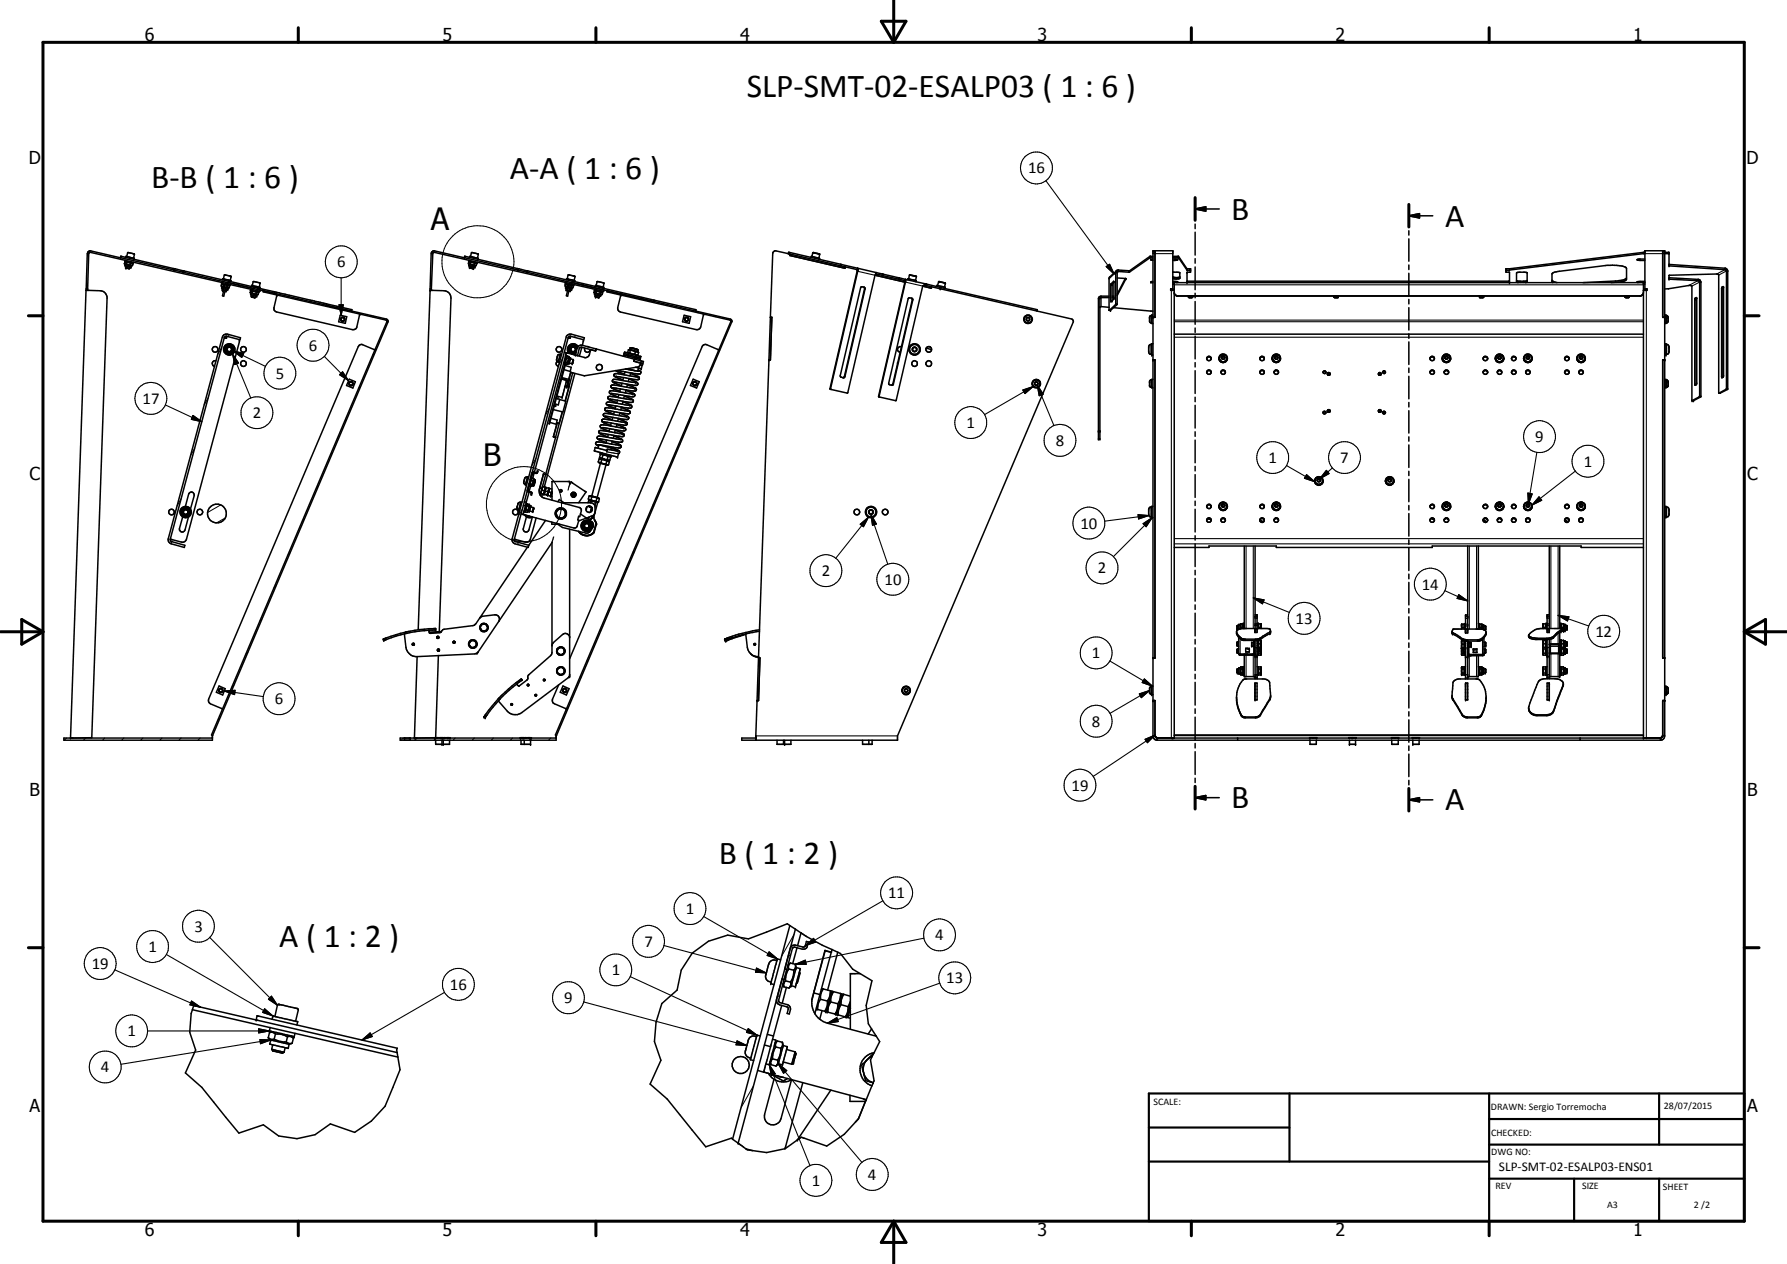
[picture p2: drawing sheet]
<svg xmlns="http://www.w3.org/2000/svg" width="420mm" height="297mm" viewBox="0 0 420 297" stroke-linecap="round" stroke-linejoin="round" font-family="sans-serif">
<defs><g id="words">
<g font-size="7.9">
<text x="175.6" y="22.7">SLP-SMT-02-ESALP03 ( 1 : 6 )</text>
<text x="119.9" y="42">A-A ( 1 : 6 )</text>
<text x="35.5" y="44.3">B-B ( 1 : 6 )</text>
<text x="289.5" y="51.6">B</text>
<text x="339.8" y="53.3">A</text>
<text x="289.5" y="189.9">B</text>
<text x="339.8" y="190.5">A</text>
<text x="169" y="203">B ( 1 : 2 )</text>
<text x="65.6" y="222.5">A ( 1 : 2 )</text>
</g>
<g font-size="7.2">
<text x="101.3" y="54.1">A</text>
<text x="113.6" y="109.5">B</text>
</g>
<g font-size="4.2">
<text x="34" y="9.6">6</text>
<text x="104" y="9.6">5</text>
<text x="174" y="9.6">4</text>
<text x="244" y="9.6">3</text>
<text x="314" y="9.6">2</text>
<text x="384" y="9.6">1</text>
<text x="6.8" y="38.7">D</text>
<text x="410.6" y="38.7">D</text>
<text x="7" y="112.9">C</text>
<text x="410.8" y="112.9">C</text>
<text x="7" y="187.1">B</text>
<text x="410.8" y="187.1">B</text>
<text x="7" y="261.4">A</text>
<text x="410.8" y="261.4">A</text>
<text x="34" y="290.4">6</text>
<text x="104" y="290.4">5</text>
<text x="174" y="290.4">4</text>
<text x="244" y="290.4">3</text>
<text x="314" y="290.4">2</text>
<text x="384" y="290.4">1</text>
</g>
<g font-size="3.9">
<text x="241.7" y="40.8">16</text>
<text x="79.2" y="62.8">6</text>
<text x="72.6" y="82.4">6</text>
<text x="64.8" y="89">5</text>
<text x="33.5" y="94.9">17</text>
<text x="59.4" y="98.3">2</text>
<text x="227.3" y="100.6">1</text>
<text x="248.2" y="104.8">8</text>
<text x="361" y="103.9">9</text>
<text x="298.3" y="108.8">1</text>
<text x="315.1" y="108.8">7</text>
<text x="372.4" y="109.7">1</text>
<text x="254" y="124.2">10</text>
<text x="193.2" y="135.4">2</text>
<text x="208" y="137.5">10</text>
<text x="258.1" y="134.7">2</text>
<text x="334.3" y="138.6">14</text>
<text x="304.6" y="146.6">13</text>
<text x="375.1" y="149.6">12</text>
<text x="256.7" y="154.7">1</text>
<text x="64.6" y="165.5">6</text>
<text x="256.7" y="170.8">8</text>
<text x="251.9" y="185.8">19</text>
<text x="161.3" y="214.8">1</text>
<text x="208.9" y="211.1">11</text>
<text x="45.7" y="218.9">3</text>
<text x="219.9" y="221">4</text>
<text x="21.6" y="227.7">19</text>
<text x="34.9" y="223.7">1</text>
<text x="151.5" y="222.5">7</text>
<text x="105.8" y="232.6">16</text>
<text x="143.8" y="229.2">1</text>
<text x="222.5" y="231.1">13</text>
<text x="132.7" y="235.8">9</text>
<text x="30" y="243.5">1</text>
<text x="23.7" y="252">4</text>
<text x="190.9" y="278.6">1</text>
<text x="204.1" y="277.2">4</text>
</g>
<text font-size="3.1" x="352.4" y="275.2">SLP-SMT-02-ESALP03-ENS01</text>
<g font-size="2.4">
<text x="271.2" y="259.7">SCALE:</text>
<text x="350.6" y="260.8">DRAWN: Sergio Torremocha</text>
<text x="391.2" y="260.6">28/07/2015</text>
<text x="350.6" y="267">CHECKED:</text>
<text x="350.6" y="271.4">DWG NO:</text>
<text x="351.6" y="279.3">REV</text>
<text x="372" y="279.4">SIZE</text>
<text x="391" y="279.6">SHEET</text>
<text x="377.9" y="283.8">A3</text>
<text x="398.3" y="283.8">2 /2</text>
</g>
</g></defs>
<g fill="none" stroke="#000" stroke-width=".35">
<path d="M31.5 59.6v.1M112.3 59.6l.1 .1M185.3 59.6l.1-.3h.2l20.4 4.8M185.3 59.6l16.3 3.8M185.3 59.6l-3-.7-.6 .5-.6 15.1M185.7 59.7v.3M192.6 59.6v.1M271.6 58.9v15.7h-.5M281 49.1l2.5-.5v1zM281 46.4v5.4M281 52.7v1M281 54.6v5.3"/>
<path d="M281 49.1h5.7M331.2 50.7l2.5-.5v1zM331.2 48v5.3M331.2 54.2v1M331.2 56.1v5.3M331.2 50.7h5.7M386.7 59.3l-32.6 3.9v.7M386.7 59.6l-32.6 3.9M390.9 58.9v15.7h.5M391.4 59.3h1l.1 3.2 13.1 .9M391.4 59.6h1M20.2 68.2l3.4 .1a1.66 1.66 0 0 1 1.6 1.8l-3.6 103.3h-4.4"/>
<path d="M20.2 68.2l-3.6 105.2M20.3 67.9h.3M20.3 67.9l-.1 .3M20.6 67.9v.3M28.3 60.6l.2-.4 14.6 3.4M28.3 60.6l12.6 2.9M28.3 60.6l-7.1-1.7-.6 .3-.3 8.7M29.2 62l.3 .1M29.4 61.1v.3l.2 .1M29.5 62.1l-.1 .4 1.2 .2M29.5 60.5l.1-.3 .7 .2 1.3 .3-.1 .3M29.5 62.9l.8 .3 .2-.1"/>
<path d="M29.5 62.9l1 .2M29.5 62.1l1.6 .3M29.6 61.5l1.5 .3M29.6 61.5l.2 .1M29.6 62.5l-.1 .4M29.6 61.5l-.2 .1-.2 .4M29.7 62.1h-.2M29.7 62.1l1 .2M29.8 60.3l.2-.9 .9 .1 .7 .3-.2 .9M29.8 61.6l1 .3M29.8 61.6l-.1 .5M30.6 62.7l-.1 .4"/>
<path d="M30.7 62.3l.2 .2M30.8 61.9h.3M30.8 61.9l-.1 .4M30.9 62.5l-.1 .3-.2-.1M31.1 61.8l.1 .2-.1 .4M31.1 62.4l-.2 .1M31.4 61.6l-.1 .2h-.2M40.9 63.5l12.7 2.9M41 63.2l-.1 .3M43.1 63.6l10.7 2.5M43.1 63.6l-.1 .3M52 67.2l.8 .3"/>
<path d="M52 67.2l.5 .1M52.1 66.4v.3l.8 .1M52.2 66.8l.4 .1M52.2 67.4l-.1 .3h.3M52.3 68.1l.3 .2M52.3 65.8l.1-.3 .4 .1 1.5 .4v.2M52.3 68.1l.3 .1M52.4 67.7l.3 .1M52.4 67.7l-.1 .4M52.4 66.7l-.3 .1-.1 .4M52.5 67.3l.3 .1M52.5 65.5l.4-.9 1.4 .3-.2 1"/>
<path d="M52.6 66.9h.3M52.6 66.9l-.1 .4M52.7 79.4l-12.7 47.3M52.9 68.2l.3 .1M52.9 66.9l-.6 2.6 .3 .1 .6-2.6M53 67.9l.3 .1M53.1 66.6l-.2 .3M53.1 66.6l-31.9-7.3-.3 .3-.3 8.3M53.2 66.9l.6 .2M53.2 68.3l-.3 .1M53.2 67l.3 .1M53.3 68l-.1 .3"/>
<path d="M53.4 79l3 .8 .1-.4-3-.9a.96 .96 0 0 0-1.2 .7l-12.8 47.6 .1 .5 .5 .4 3.2 1 .2-.6-3.2-.8-.3-.6M53.4 79l-.2 .5-.5-.1M53.4 79h-.4l-.3 .4M53.4 67.5h-.3l.5 .2M53.4 67.5l.4 .1M53.5 67.1h.4M53.5 67.1l-.1 .4M53.6 67.7l-.1 .3h-.2M53.7 66.4l-.6 .2M53.7 66.4l7.5 1.8-.1 .3-7.6-1.8-.3 .3M53.8 66.4l5.8 1.4 .1-.3M53.8 67.1h.1"/>
<path d="M53.8 67.1l.2 .1-.1 .4-.3 .1M53.8 66.1l5.9 1.4M53.8 66.1v.3M54.1 66.8l-.2 .3M56.3 79.8v.5l-12.5 46.4-.3 .6-.4 .1-3.1-.7M58.8 68.7l.5 .2M58.8 68.7l.2 .3M58.9 68.4l.5 .1M58.9 68.4l-.1 .3M59 68l-.1 .2 .2 .1M59 69l1.7 .2M59 69l-.1 .3h.3"/>
<path d="M59.1 69.7l.2 .1 .8 .1M59.1 69.7l1 .2M59.1 67.4l.1-.3 1.9 .4-.1 .3M59.1 68.3l1.5 .3M59.1 68.3l-.2 .1M59.2 69.3l-.1 .4M59.2 69.3l.9 .3M59.3 68.9l.9 .2M59.3 67.1l.3-.9 1.5 .3-.2 1M59.4 68.5l.9 .2M59.4 68.5l-.1 .4M59.7 67.5l1.3 .3"/>
<path d="M60.1 69.6v.3M60.2 69.1l.2 .1M60.3 68.7l.5 .1M60.3 68.7l-.1 .4M60.4 69.3v.3h-.3M60.6 67.7l-.1 .3M60.6 68.6l.2 .1M60.6 68.6l.2 .2M60.7 69.2l-.3 .1M60.8 68.8l-.1 .4M60.8 68.7h.1M60.9 68.5v.2"/>
<path d="M61 67.8l-.1 .3 3.6 .8 .1-.3M61 67.8l3.6 .8M61.9 68.3l28.9 6.7 .5 .5-41.3 97.3-.3-.1 41.3-97.2-.2-.3-28.9-6.6zM64.6 68.6l12.2 2.8M65.1 69.4l-.7 2.9v.5l.4 .4 18.1 4.3 .4-.1 .6-.4 .7-3.2M65.1 69.3v.1M76.8 71.4l6 1.4-.1 .3M76.8 71.4l-.1 .4M80 74.1l1.5 .3-.3 1.6-1.6-.4zM101.1 67.9h.3M101.1 68.2l3.3 .1a1.66 1.66 0 0 1 1.6 1.8l-2.7 78.3M101.1 68.2l-2.8 79.8"/>
<path d="M101.1 67.9v.3M101.4 67.9v.3M109.2 60.6l14.7 3.4M109.2 60.6l.2-.4 12.4 3M109.2 60.6l-7.2-1.7-.5 .3-.4 8.7M110.1 62h.1M110.1 62l.2 .1M110.2 61.6l-.1 .4M110.3 61.1l-.1 .3 .1 .1M110.3 62.1v.4l1.4 .3v-.3M110.3 61.5h.1M110.4 61.5l-.2 .1"/>
<path d="M110.4 62.1l1.6 .3M110.4 62.9l.8 .3M110.4 62.9l.9 .2M110.4 61.5l1.5 .3M110.4 61.5l.3 .1M110.4 62.5v.4M110.5 60.2h.1M110.5 60.2l-.1 .3M110.5 60.2l1.9 .5-.1 .3M110.6 62.1h-.3M110.6 62.1l.9 .2M110.6 60.3l.3-.9 .9 .1 .7 .3-.2 .9"/>
<path d="M110.7 61.6l.9 .3M110.7 61.6l-.1 .5M111.2 63.2h.1M111.3 63.1l-.1 .1M111.5 62.7l-.2 .4M111.5 62.3l.2 .1M111.6 61.9l.5 .1M111.6 61.9l-.1 .4M111.7 62.4v.1M111.9 61.8l.2 .2M112 62.4l-.3 .1M112.1 62l-.1 .4"/>
<path d="M112.2 61.6v.2h-.3M121.8 63.2l2.2 .4M121.9 63.2l-.1 .3M123.8 63.9l.1 .1M123.9 64l10.5 2.4M124 63.6l10.7 2.5M124 63.6l-.1 .4M132.9 67.2l.4 .1M132.9 67.2l.1 .2M132.9 66.8h.4M132.9 66.8v.4M133 66.4l-.1 .3h.3"/>
<path d="M133 67.7h.1M133 67.4l.6 .1M133 67.4v.3h.2M133.1 68.1l.3 .2M133.1 68.1l.4 .1M133.1 65.8l.1-.3 1.8 .4M133.2 67.7l.4 .1M133.2 66.7l.1 .1M133.2 66.7l-.3 .1M133.2 67.7l-.1 .4M133.3 67.3l.3 .1M133.3 66.8l.1 .1"/>
<path d="M133.3 66.8h.5M133.4 65.5l.3-.9 1.4 .3-.1 1M133.4 66.9h.4M133.4 66.9l-.1 .4M133.6 79.4l-12.7 47.3M133.6 79.4h.1M133.8 66.9l-.6 2.6 .3 .1 .6-2.6M133.8 68.4h.1M133.8 68.2l.3 .1M133.9 67.9l.3 .1M133.9 66.6l.7-.2 19.1 4.5v-.4M133.9 66.6l-.1 .3"/>
<path d="M133.9 66.6l-31.9-7.3-.2 .2-.4 8.4M133.9 68.4h.1M134.1 67l.3-.3 7.5 1.8 .1-.3M134.1 67l.3 .1M134.1 68.3l-.1 .1M134.1 66.9l.6 .2M134.2 79l3 .8 .2-.4-3.1-.9-.6 .1-.5 .4-12.8 47.6 .1 .7 .6 .5 3.1 .9 .1-.6M134.2 79h-.3l-.3 .4M134.2 79l-.1 .5-.5-.1M134.2 68l-.1 .3M134.3 67.5l.4 .1M134.3 67.5h-.4l.6 .2"/>
<path d="M134.4 67.1l.4 .1M134.4 67.1l-.1 .4M134.5 67.7l-.1 .3h-.2M134.7 67.1l.1 .1M134.7 66.1l19 4.4M134.7 66.1l-.1 .3M134.7 67.6l-.2 .1M134.8 67.2l-.1 .4M134.9 66.8v.3h-.2M135 65.9l.1 .1M135.1 66h.1M135.2 66l-.1 .2"/>
<path d="M137.1 79.8l.1 .3-.3 1.1M139.8 68.4l-.2 .3 .3 .3M139.8 68.9h.4M139.8 68.4l.4 .1M139.8 68v.2l.2 .1M139.9 69l1.7 .2M139.9 69l-.1 .3h.2M139.9 69.7l.2 .1 .8 .1M139.9 69.7l1 .2M140 67.4v-.3l1.9 .4M140 68.3l1.7 .4 .1-.2M140 68.3l-.2 .1"/>
<path d="M140 69.3l1 .3M140 69.3l-.1 .4M140.2 68.9l.9 .2M140.2 67.1l.2-.9 1.5 .3-.1 1M140.2 68.5l1 .2M140.2 68.5v.4M141 69.6l-.1 .3M141.1 69.1l.2 .1M141.2 68.7h.3M141.2 68.7l-.1 .4M141.3 69.3l-.1 .3h-.2M141.4 68.6l.2 .2v.4"/>
<path d="M141.6 69.2l-.3 .1M141.9 67.5h.1M142 67.5l-.1 .3M142.8 68.3l28.9 6.7 .4 .5-41.3 97.3-.2-.1 41.3-97.2-.2-.3-29-6.6zM146 69.3v.1M146 69.4l-.8 2.9 .2 .6 .5 .4 17.8 4.2 .7-.2 .3-.5 .7-3M153.7 70.5l9.9 2.3-.1 .3M160.9 74.1l1.5 .3-.4 1.6-1.5-.4zM181.1 74.5h.4l-.4 10.1h-.3M181.1 74.6h.4M181.1 74.5v.1M181.1 74.6l-.3 10"/>
<path d="M185.7 60l13 3v-.3M190.7 60.5l.1-.3 1.6 .4 .3 .1-.1 .3M190.9 60.3l.3-.9 1.2 .2 .3 .1-.2 1M201.5 63.7l-6.4 27.6 .2 .2M201.5 63.7l.2-.7v.8M201.5 63.7l.2 .1M201.7 63.8l-6.4 27.6M201.7 63.1v.1M203.1 67.5l.2 .4-4.8 20.6-.2 .3-.6-.2-.1-.3 4.7-20.7 .3-.2 .6 .1 .2 .4-4.7 20.6-.2 .2-.3 .1M205.9 64.3v.1l6.9 1.6M205.9 64.2l-6.6 28-.1 .2-3.8-.9M206 64.1l6.9 1.6"/>
<path d="M206 64.1l-.1 .1M206 64.1h-.1M206.1 64.4l-.1 .3 6.8 1.6-6.8-1.6zM211.3 65.6h.1M212.8 66.3h.1M212.8 66.3l-6.2 26.8 .2 .2M212.9 65.7h.1M212.9 66.3l-6.2 27M212.9 65.7l4.9 1.1M212.9 65.7l-.1 .6M212.9 65.7v.6M213.5 65.5h.1"/>
<path d="M213.5 65.5l-.1 .3M213.6 65.5l1.8 .5-.1 .2M213.6 65.5l.3-.9 1.5 .3-.1 1M214.3 70.1l.3 .1v.3l-4.6 19.8-.3 .3-.6-.2-.2-.4 4.6-19.8 .3-.2 .6 .1M214.4 70.1l.1 .3-4.6 19.9-.4 .2M216.9 67.2l2.1 .5v-.3M216.9 67.2l-6.2 26.9-3.9-.8M217.8 67.1l34.2 7.9 .4 .5-41.4 97.4v1h-36.6v-.5h3.3M217.8 67.1h-.7M217.8 66.8l-.9 .4M217.8 66.8l26.1 6-.1 .3M217.8 66.8v.3"/>
<path d="M220.2 67.4l.1-.3 1.9 .4v.3M220.5 67.1l.2-.9 1.5 .3-.1 1M241.5 74.7h.4l.2 .3-.2 .4h-.4l-.2-.4zM258.6 72.2l.3-.1 1.9 .1M260.8 69.6h-1.9l-.5 .2-.1 .3v33.1h.3v-33.1l.3-.2h1.9M261.2 66.8l.7-.6v4l-.7 .7zM261.2 70.9h.1M261.5 69.6h.4M261.5 69.9h.4M261.8 72.3l9.3 .8M261.9 66.4l-.4 .4v3.9M262.3 64.1h.4"/>
<path d="M262.7 65.3l2 .2-2 4M263 63.5h-.4l-.3 .4v7.6l-1.5 1.4M263 63.5v.2M264.6 65.4l-1.9 3.7M265.5 63.9v.1M270.8 74.2h-.3l-.2 .3v1.2l.5 .2M271.1 74.5h.5M271.1 66.2l-.5 .1 .5 .1M271.1 74h-.3v2h.3M271.1 60.9l-.5 .1 .5 .2M271.1 60.2h-.7l-4.8 3.4-2.6-.1M271.1 60.6h-.7l-4.8 3.3h-2.9v7.6l-1.6 1.4h-.3v-7.5l.1-.3 1.6-1.5"/>
<path d="M275.7 66.5h.4M275.7 66.8h.4M275.7 66.4h111M275.7 64l1.7 .1v1.3l-.8 .2-.9-.2M275.7 60.6h1.4l1.9 2.8 .9 .1M275.7 60.9l1.2 .1-1.2 .2M275.7 66.1l1.2 .2-.3 .1M275.7 60.2h1.4l1.9 2.9 .9 .1v.7M275.7 65.1l.7 .1 1-.1M276.1 68.2h-.9v-.3h.5v-9h-4.6v114.2l.4 .6 .6 .2M276.1 66.4v107M276.1 68.7l.1 .4 .5 .4h109.1l.5-.4 .1-.4"/>
<path d="M276.1 68.8l.1 .4 .5 .4h109.1l.5-.4 .1-.4M276.1 78.5h110.3M279.1 66.1h75.8M279.4 69.8h1M279.4 69.6l.1 .3M279.5 69.9h.8M279.9 63.9l-.8 .1v2.4M279.9 63.9h.1M280.4 69.8h.1M280.4 69.6v.2l-.2 .2-.7-.1M281 60.8v1M281 62.7v5.4"/>
<path d="M281 68.9v1.1M281 70.9v5.3M281 77.1v1M281 79v5.3M313.6 69.8h.1M313.6 69.6l.2 .3M313.7 69.8h.9l-.2 .2-.7-.1 .7-.1 .1 .1M314.7 69.6v.2M331.2 62.3v1M331.2 64.2v5.3M331.2 70.4v1M331.2 72.3v5.3"/>
<path d="M331.2 78.4v1.1M347.8 69.6l.3 .4h.5l.3-.2h-1M348.8 69.9l-.7-.1-.1 .1M348.9 69.6v.2M354.1 63.9l.8 .1v2.4M354.1 63.9v.1M356.6 65.9l.4 .2 2.1-.1M356.9 66.4l-.3-.1v-2.2l.6-.1 1.9 .1v2.2l-.4 .1M364.9 65.8l.4 .4 .8 .2M365.1 66.4l-.2-.2v-1.8a1.97 1.97 0 0 1 1.7-.6l10.9-1.4a10.4 10.4 0 0 1 4.8 .5l.1 .2v2.6a3.1 3.1 0 0 1-2.6 .6l-.9 .1M382.1 69.6v.2l.2 .2h.6l.2-.2v-.2M382.1 69.8h1"/>
<path d="M382.2 69.9l.1-.1 .6 .1M382.4 65.3v.1a3.7 3.7 0 0 1-2.6 .6l-7.6 .4M384.9 61.1h.1M385 61.1l1.7 .1M386.4 68.2h.9v-.3h-.6v-9h4.7v114M386.4 66.4v107h4l.4-.3M386.4 66.5h.3M386.4 66.8h.3M386.7 60.9h-1.3l-.5 .2M386.7 66.1l-1.8 .2 .3 .1M390.9 74.5h.5M391.4 74h.3v2h-.3"/>
<path d="M391.4 67.9l5.9-.8 .5 .1v26.9M391.7 74.2h.3l.2 .3v1.1l-.5 .3M392.4 62.1l13.2 .9M392.4 65.3l6.8 .4M398.9 69.9v.1M398.9 69.9l-.4 .3 .1 20.3M398.9 70v20.2l-.3 .3M398.9 70.1l-.1 .3v20M399.2 66l-6.7-.4-.1-.9 11.2-.3 .5 .2v27.8M399.2 65.7l.5 .1 .2 .5M399.2 65.7v.3M399.2 66l.4 .3"/>
<path d="M399.6 66.3v26.8l-1.8 1M399.6 66.3h.3M399.9 66.3v26.9l-1.7 .9h-.4M404.8 67.5l.3-.1 .1 .1v20.9l-.3 .4-.1-.2zM405.2 67.5l-.1 .3v20.8M405.2 67.5h.1M405.6 63l.3 .2 .3 .4v27.8l-1.8 1h-.3M405.6 63v.4M405.6 63.4l.3 .3M405.9 63.7v27.7l-1.7 1M405.9 63.7l.3 .1M50.7 84.8a.67 .67 0 0 0-.8 .5 .67 .67 0 0 0 .5 .8"/>
<path d="M52.8 81.5a1.32 1.32 0 0 1 2.2 0v1.2l-.2 .1a1.23 1.23 0 0 1-2-.1zM53.3 82.4l.3 .3M53.3 82.4l.2 .2M53.4 81.7l-.1 .7M53.6 82.7l.4 .1M53.6 82.7l.2 .1M53.7 81.4h.4l.5 .6M53.7 81.4l-.5 .6M53.8 81.4l-.2 .1M54 81.4l.6 .5v.4l-.5 .4M54.6 82.3l-.2 .3-.4 .2M82.1 89.1l1.5 .6-.6 1.5-1.5-.6z"/>
<path d="M88.2 82.2l-3.1-1.3-.6 .2-.3 .3-35.1 82.9v.6l.4 .5 2.7 1.1M129.6 98.3l1.4 .4-.2 1-1.5-.4M130.8 95l-.2 .5-.3-.1M130.8 93.6l.8 .3M131 84.9l-.2 .7 .5 .5M131 99.4l-.9 3.3M131 99.4l.5 .1M131 99.4l-.9 3.2M131.3 85l.2 .2M131.3 93.2l-.2 .5M131.5 99.5l-.9 3.2M131.6 93.9l-.3 1.3-.8-.3"/>
<path d="M131.6 93.9l1.4 .4-.6 2.5-2.3-.5M131.7 83.3a.92 .92 0 0 0-.8 1.2l.1 .3 .3 .2M131.7 83.3l-.4 1.7M132 83.3h-.3M132 89.1l1.3 .3-.1 .2M132 89l.4 .2M132.1 88.7l1.8 .5-.4 1.5-.2-.1M132.2 96.8l-.7 2.7M132.4 89.1l1.2 .4v.3M132.7 82.8l.5 .1M132.8 85.6h.2l-3.8 14h-.1zM132.8 85.3l.1 .2"/>
<path d="M132.8 90.9l-.6 2.5-1.2-.3M132.9 85.9l1.4 .4-.2 1-1.5-.4M133 85.1l-.1 .4M133 83.5l.3 .1-.1 .3M133 85.1l.4 .1M133.2 83.9l-.5 1.6h-.2M133.2 82.9l-7.6 28.1M133.2 89.6l-.4 1.3M133.2 89.7l.4 .1M133.3 84.1l-.3 1M133.3 84.1l.3 .1M133.3 90.7l.5 .1"/>
<path d="M133.3 90.6v.4l-.5-.2M133.4 85.2v.3M133.4 83.7l-.1 .4M133.4 83.7l-.2 .2M133.4 83.7l.4 .1M133.6 89.8l-.3 .8M133.6 84.2l-.2 1M133.8 84l-.2 .2M133.8 83.8v.2M133.8 90.8l-.9 3.4M133.8 84l-.3 1.4-.2 .2-.4-.1M133.8 85.3v.3l-.4-.1"/>
<path d="M133.8 84l.3 .1v.3M133.8 85.3l.7 .2M134.1 84.4l-.3 .9M134.1 84.3l.7 .2M134.1 82v.3M134.1 82.3l.3 .4M134.1 82.2l.3 .5M134.2 87.5l-.5 1.7M134.2 87.5l-.4 1.7M134.2 87.5l.5 .1M134.3 81.7l-.2 .3M134.4 82.7h.6"/>
<path d="M134.4 82.7l.3 .1M134.6 81.4l-.2 .1M134.7 87.6l-.9 3.2M134.7 87.6h.1M134.8 84.5l-.3 1M134.8 81.4l.4 .2M135.2 81.6l-.6-.2-.5 .5M135.2 87.8l-7.2 26.7M135.2 81.6l.1 .1M135.3 81.7l.1 .6M135.3 83.3l-.2 .1M135.3 82.4l-.3 .3"/>
<path d="M135.4 81.9v.1M135.4 82.3l-.4 .4M135.4 83l-.6 .3M135.7 81.9a.97 .97 0 0 0-1.3-.7 .97 .97 0 0 0-.4 1.4 .97 .97 0 0 0 1.5 .2M135.8 83.6h.1M135.8 81.5l-.3-.2a1.17 1.17 0 0 0-1.8 .2v1.2l.9 .6M135.9 81.4a1.34 1.34 0 0 0-2-.4 1.34 1.34 0 0 0-.1 2.1M135.9 81.4l-.6 2 .5 .2M136.8 81.6l-.6 2.1M136.8 81.6l-.5 .1-.1 .3-.4 1.6M136.8 81.6l3.2 .9M136.9 81.2l3.3 .8"/>
<path d="M136.9 81.2l-.4-.1-.6 .3M137.5 81.8a.68 .68 0 0 0 .4 1 .68 .68 0 0 0 .9-.6M138.1 81.4l.4 .1M140 82.5l-1.1-.3-.4 1.3-.3 .4-.6 .2-4.4-1.2M140.2 82l-.2 .5M140.2 82l9 2.4M141.6 99.1l-.1-.4 .6-.2 4.9 .8M141.6 99.1l.1 .1M141.7 99.2l1.9 .8M142.7 96.5l3.6 .6a2.41 2.41 0 0 0 1.9 0l-.2-.5M143 95.1h.1M143.3 93.8l1.9 .3"/>
<path d="M143.7 90.7l.3-.2h.4l3 .5M143.7 90.7a.79 .79 0 0 0 .9 .8l1.1 .4M143.7 90.7h.1M143.7 99.4l-.2 .7M144 91.1l1.9 .3M144.1 98.1l-.2 .7M144.1 89.3h-.1M144.4 96.7l-.1 .8M144.8 87.1l2 .8M144.8 95.4l-.2 .7M145 99.8l1.9 .8M145.1 99.7l-.2 .6"/>
<path d="M145.2 94.1l-.2 .6M145.4 98.4l.9 .4a.98 .98 0 0 1 1.1 .9l-.6 .2-4.9-.8M145.4 98.3l-.2 .7M145.5 92.7l-.2 .7M145.7 97l-.1 .7M145.7 97.1l1 .4a1.43 1.43 0 0 1 1.2 .7l-.1 .2a1.96 1.96 0 0 1-1.9 0l-3.6-.6M145.9 91.4l-.2 .7M146.1 95.8l1.9 .8M146.1 95.6l-.1 .7M146.3 90l-.2 .7M146.5 94.4l1.1 .5a.77 .77 0 0 1 .9 .8l-.6 .2-4.9-.8M146.5 94.3l-.2 .7"/>
<path d="M146.6 88.7l-.2 .7M146.6 93.6l-2.6-.4a.65 .65 0 0 0-1.1 .4 3.5 3.5 0 0 0 2.1 1M146.6 93.6l1.9 .3M146.6 83.4h.1M146.6 83.4l-.1 .3M146.7 83.4l2.9 .8M146.8 93.1l1.8 .7a.38 .38 0 0 1 .3 .4 .38 .38 0 0 1-.3 .4l-3.4-.5M146.8 82.8l3.9 1-.1 .3-.7-.2-3.1-.8zM146.8 93l-.2 .6M147 87.4l-.2 .7M147 86.7l3.3 .5M147.1 91.7l2 .9a.46 .46 0 0 1 0 .6 .46 .46 0 0 1-.6 0l-4.8-.7"/>
<path d="M147.1 86.7h.1M147.2 91.6l-.2 .7M147.4 91l1.8 .2M147.4 97.9l-4.2-.7a.93 .93 0 0 0-1.4 .2l.2 .4 1.9 .8M147.5 86.7l1 .2M147.5 90.4l1.4 .6a.5 .5 0 0 1 .7 .3 .5 .5 0 0 1-.3 .6l-3.4-.5M147.6 90.3l-.2 .7M147.7 89.7l-2.4-.5h-1.2l-.1 .4 .2 .2 1.9 .8M147.7 89.7l1.9 .2M147.7 82.9h.3M147.7 96.6l-3.6-.6a2.39 2.39 0 0 0-1.8-.1 .62 .62 0 0 0 .6 .9l1.4 .5M147.7 96.6h.1"/>
<path d="M147.8 83.4l-.2 .1 .1 .2M147.9 89.1l.6 .2a1.65 1.65 0 0 1 1.5 .9l-.2 .4h-.3l-5.1-.8M147.9 88.9l-.2 .8M147.9 82.2l.3 .1M148 96.6h.1M148 82.9l1.3 .3M148 82.1l.2-.4 1.8 .5-.1 .4M148 82.1l-.3 .1-.1 .6 .2 .2M148 82.1l1.9 .5M148.1 95.2l-4.7-.7-.8 .2 .1 .4 2 .9M148.2 82.3l1.2 .4M148.2 82.3l-.2 .6"/>
<path d="M148.2 87.8l1.9 .7 .2 .6-1 .1-4.4-.7M148.3 87.6l-.2 .7M148.5 81.8v-.1l.5 .1 .8 .4M148.5 86.9l.8 .2M148.5 86.9v.1M148.8 92.6l-4.7-.8-.8 .1a.49 .49 0 0 0 .5 .8l1.6 .6M149.2 84.4l-.2 .5 1.7 .4M149.2 84.4l1.6 .4M149.3 83.2l.7 .2M149.4 82.7l.7 .1M149.4 82.7l-.1 .5M149.5 84.2h.1"/>
<path d="M149.6 84.2l.9 .2-.1 .4M149.6 83.8v.1M149.6 83.9v.3M149.9 88.6l-4.7-.8h-.5l-.4 .3a1.58 1.58 0 0 0 1.5 .9l.7 .3M149.9 82.6l.2 .2M150 83.4l-.3 .1M150 87h.2a.45 .45 0 0 1 .5 .4 .45 .45 0 0 1-.3 .5l-5.3-.8M150.1 82.8l-.1 .6M150.1 86.5l-.2 .7M150.5 85.7l-.5 .5-12.6 2.1-3.2-.8M150.5 85.7l.5 .2-.2 .8-1.4-.4M150.7 85.3l-.2 .4"/>
<path d="M150.8 84.8l.5 .2-.2 .5-.4-.2M150.8 84.8l-.1 .5M163 89.1l1.4 .6-.6 1.5-1.5-.6zM169 82.2l-3.1-1.3-.6 .2-.2 .3-31.2 73.4M180.8 84.6l-2.5 70M195.3 91.5h.1M195.3 91.4l.1 .1M206.7 93.3h.1M211.1 85.2l-.1 .2M211.9 81.5a.66 .66 0 0 0-.9 .5 .66 .66 0 0 0 .7 .8M214.6 81.9l.4-.3 .5 .3v.4l-.5 .3-.4-.3zM217.8 81.8l1.2 .4"/>
<path d="M218.3 81.4l-.3 .2-.3 .3v.4l.3 .3a.67 .67 0 0 0 .9-.1 .67 .67 0 0 0-.2-1M218.3 81.4l.4 .1M243.4 89.8h.5l.1 .4-.1 .3h-.5l-.1-.3zM270.8 89.3h-.3l-.2 .3v1.2l.5 .2M270.8 80.9l-.5 .2-.2 .4v1.4l.2 .3 .5 .1M271.1 84.6h.5v70h-.5M271.1 89.2h-.3v1.9h.3M271.1 80.8h-.3v2.6h.3M281 85.2v1M281 87.1v5.4M281 93.3v1.1M281 95.2v5.4"/>
<path d="M283.7 84.3a.53 .53 0 0 1 .5-.6 .53 .53 0 0 1 .6 .6M283.7 84.2a.53 .53 0 0 0 .5 .6 .53 .53 0 0 0 .6-.5M283.7 87.5l.5-.4h.3l.3 .4M283.7 84.2a.53 .53 0 0 1 .6-.3 .53 .53 0 0 1 .5 .4M286.6 84.3l.2 .4M286.7 84.7a1 1 0 0 1 .9-1.5 1 1 0 0 1 .8 1.5M286.7 84.7a.99 .99 0 0 0 1.7 0M286.8 84.7a1.02 1.02 0 0 0 1.6 0M287.1 87.4l.4-.3 .6 .3M287.2 84l.2 .4h.4l.2-.4M287.4 83.8h.4M287.4 83.7v.1"/>
<path d="M287.4 83.7h.4M287.4 83.7l-.2 .3M287.4 83.8l-.2 .3M287.8 83.7v.1M287.8 83.7l.2 .3M287.8 83.8l.1 .3M288.1 87.4a.54 .54 0 0 0-.6-.4 .54 .54 0 0 0-.4 .5M288.1 87.4a.53 .53 0 0 1-.5 .6 .53 .53 0 0 1-.5-.5M288.6 84.3l-.2 .4M296.2 84.3a.53 .53 0 0 1 .5-.4 .53 .53 0 0 1 .6 .4M296.2 87.5a.53 .53 0 0 1 .5-.6 .53 .53 0 0 1 .6 .6M296.2 87.5a.53 .53 0 0 0 .5 .5 .53 .53 0 0 0 .6-.5"/>
<path d="M296.2 87.4l.6-.3 .5 .4M299.1 84.2a1.01 1.01 0 0 0 .6 .9 1.01 1.01 0 0 0 1.1-.2M299.5 87.5a.53 .53 0 0 1 .6-.4 .53 .53 0 0 1 .5 .4M299.9 83.8h.4M299.9 83.7v.1M299.9 83.7l-.2 .3 .2 .4h.4l.2-.4-.2-.3M299.9 83.7h.4M299.9 83.8l-.2 .3M300.3 83.7v.1M300.3 83.8l.1 .3M301.1 84.3l-.2 .4M311.1 87.5l.3-.2 .3 .2"/>
<path d="M311.7 96.9l-.3-.1-.3 .2M311.7 96.9l-.4-.3-.2 .5M311.7 96.9v.3l-.3 .1-.3-.2M312.1 87.9a.34 .34 0 0 1 .3-.4 .34 .34 0 0 1 .3 .4M312.1 96.6l.3-.2 .3 .2M312.1 87.9l.1 .2M312.1 87.8l.4-.1 .2 .2M312.2 96.8h.4M312.2 88.1h.4M312.2 96.8l.2-.2 .2 .2M312.2 96.8l.2-.1 .2 .1M312.3 88.1h-.1"/>
<path d="M312.4 88l.2 .1M312.5 96.7l-.3 .1M312.7 96.6l-.1-.3h-.3l-.2 .3 .1 .2M312.7 96.6l-.1 .2M312.7 87.9l-.1 .2M324.1 96.6l.2-.2 .4 .2M324.1 87.9l.2-.4 .4 .2v.2M324.1 87.8l.4-.1 .2 .2M324.1 87.8l.1 .3M324.2 88.1l.1-.1 .3 .1zM324.3 96.7l-.1 .1M324.3 96.6l.3 .2-.2-.1-.2 .1"/>
<path d="M324.7 96.6l-.1-.3h-.3l-.2 .3 .1 .2M324.7 96.6l-.3 .3-.2-.1M324.7 87.9l-.3 .3-.2-.1M325.1 87.5l.2-.2 .4 .2M325.1 97l.2-.2 .4 .2M331.2 80.3v5.3M331.2 86.5v1M331.2 88.4v5.3M331.2 94.6v1M331.2 96.5v5.3M336.2 87.5a.53 .53 0 0 1 .5-.6 .53 .53 0 0 1 .6 .6M336.2 84.3a.53 .53 0 0 1 .5-.4 .53 .53 0 0 1 .6 .4"/>
<path d="M336.2 87.5a.53 .53 0 0 0 .5 .5 .53 .53 0 0 0 .6-.5M336.2 87.4l.6-.3 .5 .4M339.1 84.2a.99 .99 0 0 0 .7 1 .99 .99 0 0 0 1.1-.5M339.5 87.5l.2-.3 .3-.1h.3l.3 .4M339.8 83.8l-.1 .4M339.8 83.9v.1M339.8 83.8v.1M340.2 83.7l.2 .2-.1 .4-.3 .1-.3-.3M340.2 83.7l-.4 .2M340.2 83.7l-.4 .1M340.3 83.8l.1 .2M340.9 84.7l-.8 .4-.7-.2"/>
<path d="M340.9 84.7a1 1 0 0 0-.8-1.5 1 1 0 0 0-.9 1.6M341.1 84.2l-.2 .5M348.7 84.3l.2-.3 .3-.1 .4 .1 .2 .3M348.7 87.5a.56 .56 0 0 1 .5-.4 .56 .56 0 0 1 .6 .4M351.6 84.2a1.02 1.02 0 0 0 1 1 1.02 1.02 0 0 0 1-1M352.1 87.5l.4-.4h.3l.3 .4M352.3 83.9l-.1 .3M352.3 83.8v.1M352.7 83.7l-.4 .2M352.7 83.7h.1M352.7 83.7l-.4 .1M352.7 83.7l.3 .2-.2 .4-.3 .1-.3-.3 .1-.3"/>
<path d="M352.7 83.7l.2 .3M353.6 84.2h.1M355.4 84.3a.55 .55 0 0 1 .3-.6 .55 .55 0 0 1 .7 .3v.3M355.4 84.2a.54 .54 0 0 0 .5 .5 .54 .54 0 0 0 .5-.4M355.4 87.5l.4-.4h.3l.3 .4M355.4 84.2l.4-.3 .6 .3M356.4 84.2v.1M358.2 84.2a1.02 1.02 0 0 0 .7 .9 1.02 1.02 0 0 0 1.1-.2M358.7 87.5l.3-.4h.2h.3l.3 .4M359 83.9l-.1 .3M359 83.8v.1M359.4 83.7l.2 .2-.1 .4-.4 .1-.3-.3 .2-.3"/>
<path d="M359.4 83.7h.1M359.4 83.7l-.4 .2M359.4 83.7l-.4 .1M359.4 83.7l.2 .3M360.2 84.2l-.2 .7M360.2 84.2a1 1 0 0 0-1.2-1 1 1 0 0 0-.6 1.4 1 1 0 0 0 1.5 .3M360.2 84.2l-.3 .7M367.9 84.3l.1-.3 .3-.1 .5 .1 .2 .3M368.9 87.4a.54 .54 0 0 0-.6-.3 .54 .54 0 0 0-.4 .4M368.9 87.4l.1 .1M370.7 84.2l.2 .6 .4 .2M371.3 87.4l.4-.3h.3l.2 .3"/>
<path d="M371.5 83.8v.1M371.5 83.8l-.1 .4M371.5 83.9l-.1 .1M371.8 83.7h.1M371.8 83.7l-.3 .1M371.8 83.7l.3 .2-.1 .4-.4 .1-.2-.3M371.8 83.7l-.3 .2M371.8 83.7l.3 .3M372.3 87.4a.53 .53 0 0 1-.5 .6 .53 .53 0 0 1-.6-.5M372.3 87.4a.54 .54 0 0 0-.6-.4 .54 .54 0 0 0-.5 .5M372.7 84.2a1 1 0 0 0-1-1 1 1 0 0 0-1 1.1M372.7 84.2a1.01 1.01 0 0 1-.9 .9 1.01 1.01 0 0 1-1-.6"/>
<path d="M372.7 84.2a.97 .97 0 0 1-1.3 .9M391.4 84.6h-.5v70h.5M391.4 80.8h.3v2.6h-.3M391.4 89.2h.3v1.9h-.3M391.7 80.9l.5 .2 .2 .4v1.4l-.2 .3-.5 .1M391.7 89.3h.3l.2 .3v1.1l-.2 .3h-.3M398.6 90.5h.1M404.1 92.4h.1M42.6 119.7l1-.6 1.1 .6v1.2l-1.1 .7-.5-.3-.5-.4zM43.1 119.9l-.1 .4M43.2 119.9l-.2 .6 .2 .3M43.3 119.8l.5-.1 .4 .2"/>
<path d="M43.3 119.8l-.1 .1M43.5 119.7l-.2 .1M43.6 119l.8-2.9a.68 .68 0 0 1 .8-.4 .68 .68 0 0 1 .5 .8l-.9 3.1M43.7 119.7l.5 .2M44.2 119.9l.2 .4-.2 .3M44.2 119.9l.2 .4-.2 .4M121.8 118.4a1.15 1.15 0 0 0-.1 1.3l.3 .1M121.8 118.4h.1M122 119.8l.2 .2M122.4 118.1l-.4 1.7M122.4 118.1l-.2-.1-.4 .4M122.7 118l-.3 .1"/>
<path d="M123.1 118.7l.4 .2M123.3 117.9l.4 .1M123.5 118.9l-.5 2M123.6 113.8l-.1 .2h.3M123.7 118.3l.2 .1v.2M123.7 119.8l-.2 .3M123.7 119.8l.4 .1M123.7 118l-.2 .9M123.9 118.6l-.4 1.5M123.9 118.9l-.2 .9M123.9 118.9l.4 .1M124 112.1l-.5 .1-.2 .3a.84 .84 0 0 0 .3 1.3"/>
<path d="M124 118.4l-.1 .5M124 112.1l-.4 1.7M124 118.4l-.1 .2M124 118.4l.4 .1M124.1 119.9v.3M124.3 112.1l-.3-.1v.1M124.3 119l-.2 .9M124.4 113.6h.2l-.4 1.7 .8 .4v.6h-.2l.1-.4-.8-.3-.1-.3zM124.4 115.7l-.7 2.3M124.4 118.5l-.1 .5M124.4 118.5l.1 .3M124.5 118.8l-.3 1.4-.3 .2-.3-.1-.1-.2"/>
<path d="M124.5 118.8l.3 .1v.2M124.5 114l.1 .2M124.6 114.2l.4 .1M124.7 113.7l-.1 .5M124.7 113.2l-.1 .4M124.7 113.7l.4 .1M124.7 113.2v.5M124.7 114.3l-.3 1.2M124.8 119.1l-.3 1M124.8 112.8l-.1 .4M124.8 119.1l.6 .2M124.9 112.8l-.2 .4"/>
<path d="M124.9 112.8l.4 .1M125 112.3l-.1 .5M125 112.3l.5 .1v.3M125 114.2v.1M125 112.3l-.1 .2M125.1 113.8l.1 .3-.2 .2M125.1 111l.4-.1 .6 .2 .2-.4h.2l-.2 .5-1-.1-.5 1.7h-.2zM125.3 112.9l-.2 .9M125.4 119.3l-.2 1M125.4 119.3v.7l-.2 .3M125.5 112.6l-.2 .3M125.5 112.7l-.3 1.3"/>
<path d="M125.5 112.7l.3 .1M125.6 111.1l-.3 1.3M125.8 113.2l-.3 1-.4-.1M125.8 113v.2M125.8 113.2l-.3 .7M125.8 112.8v.2M125.8 112.8h.1M126.9 114.7l-.1 .5M126.9 114.7l.5 .1M126.9 114.5v.1M127.1 115.9l.1 .1M127.2 116l.6 .1"/>
<path d="M127.4 114.8l-.4 1.5M127.4 115.2l-.2 .8M127.4 115.2l.6 .1M127.5 116.1l-.1 .7M127.7 114.3l-.3 .9M127.7 114.3l-.2 .1M127.7 114.3l.5 .2M127.8 111.4l-1 3.6a1.69 1.69 0 0 0 1.2 2.1l8.2 2.2a.67 .67 0 0 1 .5 .8l-.4 1.3-.3-.1-.2 .9 .3 .1-.4 1.4-.5 .4-11.9-3.2M127.8 111.4l-.9 3.3M127.8 111.4l.5 .1M127.9 116.1l.1 .1M127.9 116.1h-.1"/>
<path d="M128 115.3l-.2 .8M128 116.2l.6 .1M128.2 114.9l-.2 .4M128.2 114.9l-.3 1.2M128.2 115.4l-.2 .8M128.2 114.5v.4M128.2 115.4l.6 .1M128.2 114.5l.1 .1M128.3 114.6l-.1 .3M128.5 114.6l.5 .1M128.5 114.6l-.3 .8M128.5 114.6h-.2"/>
<path d="M128.6 116.3v.1M128.6 116.4h.1M128.7 116.2v.1M128.7 116.3l.1 .1M128.7 116.3l-.1 .1M128.8 115.5l-.2 .8M128.8 116.4l.6 .1M129 114.7l-.2 .8M129 114.7l.1 .2M129.1 115.6l-.3 .8M129.1 115.6l.5 .1M129.1 114.9l-.4 1.3"/>
<path d="M129.2 114.8l-.1 .8M129.2 114.8l-.1 .1M129.2 114.8l.6 .1M129.5 116.5h-.1M129.5 116.5h.1M129.6 115.7l-.2 .8M129.8 116.7l-.2-.1 .2-.7v-2.7h4.1v.6l.5-.5 3.4 2.3-1.8 2.6M129.8 115.6l-.3 .9M129.8 115.4l-.2 .3M129.8 116v1.5M130.1 102.7l.5 .1M130.1 102.6v.1"/>
<path d="M130.1 102.6l.5 .1M130.6 102.8l-3.2 12M130.6 102.7v.1M131.1 119.9a1.1 1.1 0 0 1 1.9 .4 1.1 1.1 0 0 1-1.4 1.4M131.1 119.9l.4-.4a1.27 1.27 0 0 1 1.4 .9 1.27 1.27 0 0 1-.7 1.5l-.6-.2M131.1 119.9l-.5 .5 .2 .5M131.1 119.9l-.3 .4v.6M131.2 117.9l.3-.5 1.4 1M132.2 118.2h6.7l.8 .3 .2 .5v1.5l-.4 .7-3.5 1.2M134.6 116.3l.2 .2M134.6 116.2l.2 .3M134.6 115.8l.6 .1 .1 .5-.3 .4a.51 .51 0 0 1-.6-.4 .51 .51 0 0 1 .2-.6z"/>
<path d="M134.8 116l-.2 .2M134.9 116l.1 .1M135 116.1v.3l-.2 .1M135 116.1l-.2-.1-.2 .3M135 116.1l.1 .1M135.1 116.3l-.3 .2M137.8 119.9l.2 .3 .8 .2M138 119.1l-.2 .8M138.5 117.4l.5 .2M138.5 116.6h1l1.2 .4 .2 .2M138.5 116.6l.6 .2M138.5 116.6l-.2 .7 .3 .2"/>
<path d="M138.5 117.5l1.9 .5M138.6 118.9l-.1 .2 .4 .1M138.6 118.9a.76 .76 0 0 1 .7 .7 .76 .76 0 0 1-.5 .8M138.6 118.9l-.6 .2M138.9 119.2l.2 .1M139 117.6l-.2 .6M139 117.4l-.5 .1-.3 .7M139 117.6l1.1 .3M139 117.4l.5 .3 .7 .1M139.1 119.3l-.3 1.1M139.1 116.8l-.1 .6M139.1 116.8l1.3 .3"/>
<path d="M140.1 117.9l.3 .1M140.1 117.9l-.2 .9M140.2 117.8l.5 .1M140.4 118l.1 .1-.9 3.4-.1-.1M140.4 117.1l.1-.1 .4 .2M140.4 117.1l-.2 .7M140.5 104.5l.6 .1M140.6 105.3l-.7-.1-.2 .8 5.5 1.4 .2-.8M140.6 105.3l2.1 .6M140.7 117.9l-.3 .1M140.7 108.6l.6 .1M140.8 104.5l-.2 .8"/>
<path d="M140.8 104.5l.2 .1M140.9 107.9l.6 .1M140.9 107.9l-.2 .6 .5 .4M140.9 117.2l-.2 .7M140.9 101.3h.1M141 104.6l3.9 1M141 107.6l.6 .1M141.1 104.6l1.2 .2M141.2 108.9l-2.1 7.7M141.2 106.3l-.1 .3 2.2 .6M141.2 108.9l1.9 .3M141.2 106.8l-.2 .7 .3 .3 1.7 .4"/>
<path d="M141.2 106.8l.6 .2M141.2 101.9l4.9 .7 .5-.1M141.3 107.7l-.4 .2M141.3 108.7l1.2 .3M141.5 108l1.2 .3M141.5 108l-.2 .7M141.5 106.7l-.3 .1M141.6 100.5l5.2 .8a.38 .38 0 0 0 .3-.3 .38 .38 0 0 0-.1-.4M141.6 107.7l1.2 .3M141.8 107l1.1 .3M141.8 107l-.2 .7M142.3 104.8v.1"/>
<path d="M142.5 109.2l-2.1 7.7M142.5 109l.6 .2M142.7 103.4l-.2 .7M142.7 108.3l.6 .2M142.7 108.3l-.2 .7M142.8 108l.4 .2 .2-.1M142.9 107.3l.6 .1M142.9 107.3l-.1 .7M143 102.1l-.2 .7M143 108.2l.3 .3M143.3 108.5l-.2 .7M143.3 107.2l.3 .2-.2 .7"/>
<path d="M143.4 100.8l-.2 .6M143.4 108.1l-.4 .1M143.6 105.1l1.3 .5M143.6 105l-.1 .3M143.8 107.1l-.1 .2-.4-.1M143.9 103.8l1.7 .6 .3 .2 .1 .4a.72 .72 0 0 1-1 .2l-2.7-.4M144 103.7l-.2 .7M144.3 102.4l1.2 .5a.76 .76 0 0 1 .8 .9l-.7 .1-4.7-.7M144.3 102.3l-.1 .7M144.7 101l-.2 .7M144.7 101.1l.9 .4a1.13 1.13 0 0 1 1.2 .8l-.1 .2M144.8 100.3l1.9 .3"/>
<path d="M144.8 100.3l-2.6-.4a.66 .66 0 0 0-1.1 .4l.3 .3 1.8 .7M144.9 105.6l.1 .1M145 105.7l-.1 .2M145 105.9l.2 .1M145 105.9l-1.6-.2a.5 .5 0 0 0-.6-.1 .5 .5 0 0 0-.2 .6M145 105.7l.6 .3M145.3 106.6h.1M145.6 106h.1M145.6 104.6l-5.3-.8a.45 .45 0 0 0-.2 .6 .45 .45 0 0 0 .5 .3l.1 .1M145.6 106l.1 .2-.3 .4M145.9 103.3h.1M146 103.3l-4.5-.8a.59 .59 0 0 0-.7 0 .59 .59 0 0 0-.3 .6l2 .9"/>
<path d="M146 103.3h.1M146.3 101.9l-3.9-.6a1.44 1.44 0 0 0-1.7 .2l.4 .4 1.8 .8M146.7 102.5h-.1M146.9 100.6h.1M270.8 119.2l-.5 .1-.2 .4v1.4l.2 .3 .5 .1M271.1 119h-.3v2.7h.3M281 101.5v1M281 103.4v5.4M281 109.6v1.1M281 111.5v5.4M281 117.8v1M281 119.7v5.3"/>
<path d="M283.7 119.1l.5-.5 .3 .1 .3 .4M286.6 119a1.02 1.02 0 0 0 1.5 .8 1.02 1.02 0 0 0 0-1.7 1.02 1.02 0 0 0-1.5 .7v.5l.2 .3M287.4 118.5l-.2 .3 .2 .3h.4l.2-.3-.2-.3M287.4 118.5h.4M287.4 118.6h.4M287.4 118.5v.1M287.4 118.6l-.2 .3M287.8 118.6l.1 .3M287.8 118.5v.1M288.6 119a1 1 0 0 1-1.7 .7M296.2 119.1l.5-.5 .3 .1 .3 .4M299.1 119a.99 .99 0 0 0 .6 .9 .99 .99 0 0 0 1.1-.3"/>
<path d="M299.2 119.3a.98 .98 0 0 1 1-1.3 .98 .98 0 0 1 .7 1.5M299.2 119.5l.1 .1M299.9 118.5l-.2 .3 .2 .3h.4l.2-.3-.2-.3M299.9 118.5h.4M299.9 118.6h.4M299.9 118.5v.1M299.9 118.6l-.2 .3M300.3 118.6l.1 .3M300.3 118.5v.1M300.9 119.5l-.8 .4-.7-.2M301.1 119l-.1 .3M309.1 113.1a1 1 0 0 1 1.1-1.1 1 1 0 0 1 .8 1.3"/>
<path d="M309.1 113.1a1.01 1.01 0 0 0 .8 .9 1.01 1.01 0 0 0 1.1-.5M309.9 112.5l-.2 .3 .2 .4h.4l.2-.4-.2-.3M309.9 112.5h.4M309.9 112.6h.4M309.9 112.5v.1M309.9 112.6l-.2 .3M310.3 112.6l.1 .3M310.3 112.5v.1M311.1 113a1.03 1.03 0 0 1-1 1 1.03 1.03 0 0 1-1-.9M325.7 113.1a1.01 1.01 0 0 1 1.3-1.1 1.01 1.01 0 0 1 .5 1.6 1.01 1.01 0 0 1-1.6-.1M325.7 113.1a1.01 1.01 0 0 0 1 .9 1.01 1.01 0 0 0 1-.9M325.7 113.1l.1 .2"/>
<path d="M326.5 112.5l-.2 .3 .2 .4h.4l.2-.4-.2-.3M326.5 112.5h.4M326.5 112.6h.4M326.5 112.5v.1M326.5 112.6l-.1 .3M326.9 112.6l.2 .3M326.9 112.5v.1M331.2 102.7v1M331.2 104.6v5.3M331.2 110.7v1.1M331.2 112.6v5.3M331.2 118.8v1"/>
<path d="M336.2 119.1l.5-.5 .3 .1 .3 .4M339.1 119a1.02 1.02 0 0 0 .9 1 1.02 1.02 0 0 0 1.1-.7M339.8 118.5v.1M339.8 118.5l-.1 .4M339.8 118.6l-.1 .3M340.2 118.5l-.4 .1M340.2 118.4l.2 .3-.1 .3-.3 .2-.3-.3M340.2 118.4v.1M340.2 118.4l-.4 .1M340.2 118.5l.2 .3M341.1 119l-.1 .3M348.7 119.1a.56 .56 0 0 1 .5-.5 .56 .56 0 0 1 .6 .5"/>
<path d="M352.3 118.6l-.1 .3M352.3 118.5v.1M352.7 118.5l-.4 .1M352.7 118.4l-.4 .1M352.7 118.4l.3 .3-.2 .3-.3 .2-.3-.3 .1-.4M352.7 118.4v.1M352.7 118.5l.2 .3M353.2 118.2a.98 .98 0 0 0-1.3 0 .98 .98 0 0 0-.1 1.3 .98 .98 0 0 0 1.2 .3M353.2 118.2a1 1 0 0 1-.2 1.7 1 1 0 0 1-1.4-.9M353.6 119l-.1 .5-.4 .3M353.6 119h.1M355.4 119.1l.4-.5 .3 .1 .3 .4"/>
<path d="M358.2 119h.1M358.2 119l.1 .3M359 118.5v.1M359 118.6l-.1 .3M359.4 118.5l-.4 .1M359.4 118.4l.2 .3-.1 .3-.4 .2-.3-.3 .2-.4M359.4 118.4v.1M359.4 118.4l-.4 .1M359.4 118.5l.2 .3M359.9 118.2a.99 .99 0 0 0-1.4 .2 .99 .99 0 0 0 .1 1.4 .99 .99 0 0 0 1.4-.2M359.9 118.2a.83 .83 0 0 1 .3 1.1M360.2 119.3l-.1 .2"/>
<path d="M360.2 119.3a1.02 1.02 0 0 1-.9 .6 1.02 1.02 0 0 1-1-.6M360.2 119v.3M368.9 118.9l.1 .2M368.9 118.9a.54 .54 0 0 0-.6-.3 .54 .54 0 0 0-.4 .5M370.7 119l.3 .6M371.5 118.5v.1M371.5 118.5l-.1 .4M371.5 118.6l-.1 .3M371.5 118.1a.88 .88 0 0 0-.5 1.2 .88 .88 0 0 0 1.3 .3 .88 .88 0 0 0 .1-1.3M371.7 118l.7 .2M371.8 118.5l-.3 .1M371.8 118.5l.3 .3"/>
<path d="M371.8 118.4l-.3 .1M371.8 118.4l.3 .3-.1 .3-.4 .2-.2-.3M371.8 118.4v.1M372.7 119a.99 .99 0 0 1-.6 .9 .99 .99 0 0 1-1-.2M391.4 119h.3v2.7h-.3M391.7 119.2l.5 .1 .2 .4v1.4l-.2 .3-.5 .1M43 121.5l-.8 2.7v.3l.5 .5 .7-.3 .9-3.2M43 120.4l.2 .4 .4 .2M43.3 120.9l.5 .1M44.2 120.6l-.5 .4M44.2 120.7l-.4 .3M120.9 126.7l.2 .6 3.2 .8"/>
<path d="M120.9 126.7h.1M122.5 120.8l.5 .1M123 120.9h.3M123.3 121a1.27 1.27 0 0 0 1.9 .5M123.5 120.1l-.1 .2-.3-.1M123.6 121l.9 .6 .4-.2M123.8 121.5l-.7 2.7a.67 .67 0 0 0 .5 .8 .67 .67 0 0 0 .8-.5l.8-3M124 121.2l.5 .1M124 128.6l-11.2 16.7M124.1 120.2l-.1 .1M124.5 120.1l-.1 .2-.3-.1M124.5 120.1l.7 .2"/>
<path d="M126.1 121.7l-1.4 5a.91 .91 0 0 1-1.2 .7l-2.6-.7M128.3 122.3l-4 5.8M129.7 122.7v.5h1.8M130.8 120.9l.2 .6 .6 .2M130.8 120.9l.4 .6 .4 .2M133.9 124.4v34.6h-.1M136 124.9a2.36 2.36 0 0 0 3.7 .2M136.1 124.9a2.25 2.25 0 0 0 3.5 .2M136.5 120.8l2.8 1.9 .2 .6-.1 .7a1.96 1.96 0 0 1-1.2 1.3l-6-1.3-1.4-1M137.3 122.5h1.3l.6 1.1-.6 1h-1.3l-.3-.5-.3-.5zM137.9 121.7v.1M138.5 121.5l-.1 .5"/>
<path d="M139 121.3l.5 .2M139 121.9l-.4 .3M139.5 121.5l-.8 .6M139.5 121.4v.1M139.5 121.4l.7 1.7M139.6 125.1h.1M139.7 122l.5 1.1M140.2 123.1h.1M140.2 123.1l-.6 2M140.2 123.1l-.5 2M204.4 120.1l.4-.3 .4 .3v.5l-.4 .2-.4-.2zM276.1 128.7h8.2v-.4h15.8v.4h36.7v-.4h35v.4h14.6"/>
<path d="M281 125.9v1M281 127.8v5.3M281 134v1.1M281 135.9v5.4M283.7 122.3a.53 .53 0 0 1 .5-.6 .53 .53 0 0 1 .6 .6M283.7 122.2l.1 .4 .3 .1h.4l.3-.4M284.2 121.8l.4 .2 .2 .3M284.2 121.8l-.5 .3M284.2 121.8v.2h.4M284.4 122h.3M287.1 122.3a.53 .53 0 0 1 .5-.5 .53 .53 0 0 1 .5 .5M292.6 128.3v19.4"/>
<path d="M295.1 128.3v20.3h.5v-4.1h-.5M296.2 122.3a.53 .53 0 0 1 .5-.6 .53 .53 0 0 1 .6 .6M296.2 122.2l.2 .5 .7-.1M296.2 122.1a.53 .53 0 0 1 .6-.3 .53 .53 0 0 1 .5 .5M296.3 122.5l.4 .1M296.6 122.5l.1 .2M296.7 122.6v.1M296.7 122.6h.4M297.3 122.3l-.2 .3M299.5 122.3a.53 .53 0 0 1 .6-.5 .53 .53 0 0 1 .5 .5M331.2 120.7v5.3M331.2 126.9v1"/>
<path d="M331.2 128.8v5.3M331.2 134.9v1.1M331.2 136.9v5.3M336.2 122.3a.53 .53 0 0 1 .5-.5 .53 .53 0 0 1 .6 .5M336.8 121.8l.4 .3M339.5 122.3l.2-.3 .3-.2 .4 .2 .2 .3M345.1 128.3v20.5h-.5v-4.3h.5M347.6 128.3v19.5M348.7 122.3a.56 .56 0 0 1 .5-.5 .56 .56 0 0 1 .6 .5M348.7 122.4h.4M349.1 122.4l.1 .3M349.1 122.4l.2 .2"/>
<path d="M349.3 122.6h.4M349.3 122.6v.1M352.1 122.3a.51 .51 0 0 1 .5-.5 .51 .51 0 0 1 .5 .5M355.4 122.3a.53 .53 0 0 1 .5-.6 .53 .53 0 0 1 .5 .6M355.4 122.2l.4 .5h.3l.3-.4M355.4 122.1l.6-.3 .4 .5M358.7 122.3a.53 .53 0 0 1 .6-.5 .53 .53 0 0 1 .5 .5M364.3 128.3v20.3h-.5v-4.1h.5M366.7 128.3v19.4M367.9 122.3a.56 .56 0 0 1 .5-.5 .56 .56 0 0 1 .6 .5M367.9 122.4a.53 .53 0 0 1 .5-.7 .53 .53 0 0 1 .5 .8l-.3 .2h-.3M367.9 122.4l.1 .2"/>
<path d="M367.9 122.4h.4v.2h-.3M368 122.6l.3 .1M368.2 122.6l.1 .1M368.3 122.5l.1 .1M368.4 122.6h.4M368.4 122.6v.1M371.2 122.3a.53 .53 0 0 1 .5-.6 .53 .53 0 0 1 .6 .6M371.2 122.2a.53 .53 0 0 0 .5 .5 .53 .53 0 0 0 .6-.4M371.3 122.1a.54 .54 0 0 1 .5-.3 .54 .54 0 0 1 .5 .5M90.1 150.2l5.4-1.7 3.1-.5 3.8-.3v.3l-3.7 .3-3.4 .6-5 1.6zM90.2 150.2h.1M95.1 149l.4 3.1a2.56 2.56 0 0 0 2.6 2.2"/>
<path d="M97 151.3l.3-.1 .1 .2-.1 .2h-.3zM97 151.3h.3l.1 .2h-.4zM98.1 154.3l-.7 19.1M102.9 150h.1M102.9 150l-.2-.1v-.3l.2-.1 .3 .2-.2 .3M102.9 150l-.2-.2 .2-.2 .3 .2-.2 .2M102.9 152.7h.4l-.1 .2-.3 .1zM103.1 154.1l-.7 19.3h-4.3M103.7 148.6l-2.7 .1M103.8 148.4l-2.9 .1M106.6 150.7h.2l.2 .2-.3 .2-.1-.3h.4l-.1 .3-.4-.1zM110.5 150.9a.84 .84 0 0 0 .7 1.3l.1-.1a.8 .8 0 0 0 .6-1.1"/>
<path d="M110.5 150.9l-.3 .4 .7 .8M111.2 150.5h-.5l-.2 .4M111.2 150.5h.5l.1 .2M111.2 150.5l.6 .3M111.2 150.5l-.7 .4M111.8 150.8l.1 .2M111.9 151l.2 .4-.5 .8h-.7M112.4 153.2l-.2 .4-.2-.1M112.4 153.2l17.4-25.7-.1 26.3-5.5 4.9-.3 1.1-1.8 1.4-.6-.4M112.4 153.2l-.7 .5-13.6 .6M112.8 145.3l-.9 1.3-.5 .4-7.1 .9-.9 .8-2.2 .1-.2-.1-.2-.6M112.8 145.3l.6-.5 2.9-.3a.99 .99 0 0 1 1 .5 .99 .99 0 0 1 0 1"/>
<path d="M113.2 146.8l-.4 .6 .5 .8 .4 .1M113.2 146.9l-.2 .3v.5l.2 .6h.5M113.8 146.6h-.4l-.2 .2M113.8 146.6l.5 .1 .1 .2 .2 .6-.1 .5M113.8 146.6a.84 .84 0 0 1 .7 1.4M113.8 146.6l-.6 .3M114.5 148l-.3 .3h-.5M114.5 148l-.8 .3M127.8 159.6l.3 .1 .1 .2h-.4zM131.3 158.3l.6 .3M131.4 152.3l-.4 .2v1l.5 .2M131.4 152.3a.8 .8 0 0 0-.4 .7 .8 .8 0 0 0 .5 .7"/>
<path d="M131.5 153.7l.4 .3 .4-.3M131.5 153.7l.1 .1M131.6 152.2a.82 .82 0 0 1 1.1 .6M131.6 152.2a.86 .86 0 0 1 1.1 .3v.3M131.6 152.2l-.2 .1M131.6 158.5h.5M132.1 156.8l-.2-.1-.9 .5v1l.3 .1M132.1 156.8l.2 .1M132.1 156.8a.86 .86 0 0 0-1 .5 .86 .86 0 0 0 .2 1M132.1 158.5l-.2 .1M132.3 156.9l.4 .3v.2M132.3 153.7l-.7 .1"/>
<path d="M132.3 156.9l.4 .5M132.3 158.4l-.2 .1M132.7 152.8v.2M132.7 157.4v.2M132.7 153v.5l-.4 .2M132.7 157.6v.5l-.4 .3M132.7 153l-.2 .6M132.7 157.6l-.1 .5-.3 .3M133.9 158.7l-.3 .6-10.9 8.2a2.53 2.53 0 0 1-3.4-.4l-2.1-2.4M133.9 149.6a1.03 1.03 0 0 0-1.6-.5l-2.2 1.9-.3 .8M170.4 150.2l.1 .3M170.5 150.2h-.1"/>
<path d="M170.5 150.5h.1M175.3 149l.4 3.1a2.83 2.83 0 0 0 2.6 2.3M175.3 149.1l-4.7 1.6-.1-.3 .5-.3M176.4 153.6l.6 .5M177.2 154.1l1.2 .2M177.6 151.3h-.1l-.1 .3M177.7 151.4l-.1-.2-.3 .1 .1 .3M177.7 151.4l-.3 .2M178.3 154.6h.4l-.4 10h-.3M178.3 154.6h.4M178.3 154.6h.1M178.3 154.6l-.3 10"/>
<path d="M178.6 148a33.8 33.8 0 0 0-8.2 2.2M178.6 148.3a32.6 32.6 0 0 0-7.5 2l-.1-.3M271.1 154.6h.5M281 142.2v1M281 144.1v5.3M281 150.3v1M281 152.2v5.4M281 158.5v1M290.7 148.5l.4 .8 .8 .7M290.7 148.5a2.3 2.3 0 0 0 1.6 2h3.5M290.9 147v1M290.9 150.8v1"/>
<path d="M290.9 152.5v1M290.9 157.2v1M290.9 152.5h.3M290.9 153.5h.3M290.9 148h.1M290.9 147h.4M290.9 151.8h.3M290.9 150.8h.3M290.9 158.2h.4M290.9 157.2h.4M291.2 153.7l.3 .3h3.1v-.3M291.2 149.7v4"/>
<path d="M291.2 153.7h.3M291.4 153.7l3.2 .1M291.5 153.7h3.4M291.7 146.7h-.4v1.2M291.7 156.9h-.4v1.5h.4M291.7 146.7v1.1M291.7 156.9v1.5M291.7 158.4v.2M291.8 158.2v.4h.4M291.8 146.6h.4M291.8 147.4h.4M291.8 157.2h.4"/>
<path d="M291.8 158.2h.4M291.8 147.4l-.1 .3M291.8 146.6v.8M291.8 156.7v.5M291.8 157.2v1M291.8 146.6l-.1 .1M291.9 150h.1M292.2 156.7h-.5v.2M292.2 147.4l.1 .3M292.2 146.6l.1 .1M292.2 146.6v.8M292.2 156.7v.5"/>
<path d="M292.2 157.2v1M292.2 158.2v.4M292.2 156.7l.1 .2M292.3 158.4l-.1 .2M292.5 153.8h.1M292.6 154v5h2.5M292.6 146.5h-.3v1.2M292.6 156.7h-.3v2h.3M292.9 152.4h.8v.8h-.8zM292.9 152.4l.6 .1M293.2 152.4h.1M293.3 152.4l.4 .2"/>
<path d="M293.3 153.8h.1M294.7 153.7l.4 .1h-.2M294.8 151h-.5v.8l.5 .1M294.8 151.4l.1-.1-.1 .2M294.8 153.7l.1 .1M294.9 150.5v3.3M294.9 150.9h-.1v1h.1M295.1 148.6h.1M295.1 147.7h.5M295.1 148.1h.1M295.1 150.5v9.1M295.1 154.3h.5"/>
<path d="M295.6 152.5h.8M295.6 152.4h.3M295.6 150.7h.1M295.6 151.2h.1M295.6 151.7h.1M295.6 150.5v9.1M295.6 146.5h.3v1.2M295.6 156.7h.3v2h-.3M295.7 150.7v1M295.7 150.7v.5M295.7 151.2v.5M295.9 153.7h.1"/>
<path d="M295.9 152.1h.1M295.9 150.5v2M295.9 153v1h-.3M295.9 146.7h.1M295.9 150.6h.1M295.9 152.3h.1M295.9 157h.1M295.9 158.4h.1M295.9 150.5h.6l-.1 3.5h-.5zM295.9 156.7l.6 .1-.1 1.8h-.5zM295.9 151.3h.5M295.9 153.5h.5"/>
<path d="M295.9 147.4h.5M295.9 152.1h.5M295.9 157.2h.5M295.9 158.2h.5M296 152.5l.1 .5h-.5M296.4 146.6h-.5v1.1M296.4 146.6l.1 1.1M296.4 146.6l.1 .2M296.4 147.4l.1 .2M296.4 152.1l-.5 .1M296.4 150.5l.1 .2M296.4 151.3l.1 .2"/>
<path d="M296.4 152.5l.1 .3M296.4 153.5l.1 .1M296.4 157.2l.1 .3M296.4 158.2l.1 .1M296.5 147.2l-.1 .2M296.5 151.9l-.1 .2M296.5 151.1l-.1 .2M296.5 152.4l-.1 .1M296.5 153.2l-.1 .3M296.5 157.1l-.1 .1M296.5 157.9l-.1 .3M298.7 148.8h-.1"/>
<path d="M298.7 148.5l-2.9 1.7h-3.3l-.6-.2M298.7 148.5h.1M298.7 148.3a.61 .61 0 0 0-.7-.6h-5.8l-1.3 .3-.2 .5M298.7 148.4v.1M298.7 148.3v.5l-2.9 1.7M331.2 143v1.1M331.2 144.9v5.3M331.2 151.1v1M331.2 153v5.3M331.2 159.2v1M341.4 148.5l2.5 1.7 .9 .2h2.7a2.64 2.64 0 0 0 1.9-1.8M341.4 148.5v.4l2.9 1.7"/>
<path d="M341.5 148.6h.1M343.7 157.1v.1M343.7 156.8l.5-.1v1.9l-.5-.1M343.7 156.8v1.7M343.7 147.3v.2M343.7 151.2v.2M343.7 152.2h.5M343.7 152v.2M343.7 152.3h.6M343.7 152.4v.1M343.7 153.2v.3M343.7 153.8v.2"/>
<path d="M343.7 157.9v.3M343.7 158.5v.1M343.7 147.5v.3v-1.1h.5v1.1M343.7 152.5h.5M343.7 153.5h.5M343.7 150.5v3.3M343.7 146.7v.2M343.7 150.5h.5v2.2M343.7 147.5h.5M343.7 150.5v.3M343.7 151.4v.2M343.7 151.4h.5"/>
<path d="M343.7 152.5v.3M343.7 153.5v.1M343.7 157.2v.3M343.7 158.2v.1M343.7 156.7v.1M343.7 157.2h.5M343.7 158.2h.5M344.1 153.1v.1M344.1 152.7v.5M344.1 152.7h.1M344.1 153.2h.5M344.1 152.7h.5"/>
<path d="M344.2 153.2v.8l-.5-.2M344.2 153.7h.1M344.2 152.1h.1M344.2 146.8h.1M344.2 150.7h.1M344.2 157h.1M344.2 158.4h.1M344.3 150.6v2.1M344.3 153.2v.8h.3M344.3 152.4h.3M344.5 150.7v1.1M344.5 150.7l-.1 .5 .2 .1"/>
<path d="M344.5 151.8h.1M344.5 150.7h.1M344.6 151.3h-.2l.1 .5M344.6 150.6v9M344.6 154.4h.5M344.6 146.6h-.3v1.2M344.6 156.7h-.3v2h.3M344.6 147.9h.5M345.1 150.7v8.9M345.3 153.8h3.6M345.3 153.8h.1M345.3 150.7v3.2h-.2l.2 .1 .1-.2"/>
<path d="M345.3 151h.1M345.4 152h.5M345.4 151h-.1h.6M345.4 151v1.1h-.1M345.6 153.8v.3h3l.3-.3M345.9 151.1v.9M345.9 151v.1M345.9 152h.1M346.4 152.5h.8v.8h-.8zM346.4 153.3h.8M346.8 153.9h.9M347.2 152.5l-.8 .2"/>
<path d="M347.6 154.1v4.9h-2.5M347.6 146.6h.2v1.2l.2-.3M347.6 156.7h.2v2h-.2M347.8 146.8l.1-.1 .6 .1M347.8 158.4l.2 .2M347.9 158.4l.1 .2M348 158.6h.4M348 147.5h.4M348 156.7h.4M348 157.2h.4M348 158.2h.4M348 146.7v.8"/>
<path d="M348 158.2l-.1 .2M348 157.2v1M348 156.7v.5M348 156.7l-.2 .2M348.4 146.7v.8M348.4 147.5v.4M348.4 156.7v.5M348.4 157.2v1M348.4 158.2v.4M348.4 156.7l.1 .2M348.5 147.9l.7 .2a1.16 1.16 0 0 1-.3 1.7l-.6 .7-.4 .1h-3.6M348.5 146.8h.3v1.2"/>
<path d="M348.5 156.9h.3v1.5h-.3M348.5 146.8v1.1M348.5 156.9v1.5M348.5 158.4l-.1 .2M348.5 147.9l-6.7-.1-.2 .1-.2 .6M348.7 153.8l-.1 .1h-3M348.8 147.1h.4M348.8 158.2h.4M348.8 157.2h.4M348.9 152.5h.3M348.9 149.9v3.9M348.9 150.9h.3"/>
<path d="M348.9 151.9h.3M348.9 153.5h.3M349 148h.2M349.2 147.1v.9M349.2 150.9v1M349.2 152.5v1M349.2 157.2v1M349.2 147.1l.1 .1-.1 .8M349.2 150.9l.1 .1-.1 .9M349.2 152.5l.1 .1-.1 .9M349.2 157.2l.1 .1-.1 .9M359.4 149.3v.4"/>
<path d="M359.4 149.4h.1M359.4 149.7h.1M362.8 150.5h.6v3.5l-.6-.2zM362.8 152.2h.6M362.9 152.5h.5M362.9 151.3h.5M362.9 153.5h.5M362.9 156.7h.5v1.9h-.5M362.9 146.6h.5v1.1M362.9 147.4h.5M362.9 152.1h.5M362.9 146.6l-.1 1.1"/>
<path d="M362.9 156.7v1.9M362.9 146.6v.8M362.9 147.4l-.1 .3M362.9 150.5v.8M362.9 151.3v.8M362.9 152.1v.4M362.9 157.2h.5M362.9 158.2h.5M362.9 152.5v1M362.9 153.5v.5M362.9 156.7v.5M362.9 157.2v1"/>
<path d="M362.9 158.2v.4M363.4 153.7h.1M363.4 152.1h.1M363.4 146.7h.1M363.4 150.6h.1M363.4 152.3h.1M363.4 157h.1M363.4 158.4h.1M363.5 152.4h.3M363.8 154.3h.5M363.8 150.3v9.2M363.8 147.7h.5"/>
<path d="M363.8 150.4h-.3v3.6h.3M363.8 146.5h-.3v1.2M363.8 156.7h-.3v2h.3M364.3 153.5l.3 .1h1.7l.4-.1M364.3 151.4l.2-.1 2.2 .1M364.3 150.2v9.3M364.5 151.4h2v2.1h-2zM364.5 151.8h2M366.7 152.4h.3M366.7 148.5v10.5h-2.4M366.7 150.4h.3v3.6h-.3M366.7 146.5h.3v1.2"/>
<path d="M366.7 156.7h.3v2h-.3M367 148.4l-.2 .1M367 150.6l.1-.1 .6 .1M367 152.1l.1 .1M367 153.8l.1 .2M367 158.4l.1 .2M367.1 152.2h.5M367.1 146.6h.1M367.1 152.2v.3M367.1 146.6l-.1 .1M367.1 152.2l-.1 .1M367.1 148.3h.5"/>
<path d="M367.1 152.5h.5M367.1 153.5v.5h.5M367.1 151.3h.5M367.1 153.5h.5M367.1 158.2v.4h.5M367.1 146.6h.5M367.1 147.4h.5M367.1 152.1h.5M367.1 157.2h.5M367.1 158.2h.5M367.1 147.4v.3M367.1 146.6v.8"/>
<path d="M367.1 150.5v.8M367.1 151.3v.8M367.1 152.5v1M367.1 156.7v.5M367.1 157.2v1M367.1 152.1v.1M367.2 148.3h.4M367.5 147.7h-5.4a3.6 3.6 0 0 0-2.7 1.6 2.01 2.01 0 0 0 1.8 .7h2.7a2.38 2.38 0 0 0 2.2-1.3l1.5-.9M367.5 147.7l.1 .1M367.6 147.8v.3a6.1 6.1 0 0 0-2.6 1.9l-1.1 .3h-2.9l-1.3-.3-.3-.3M367.6 156.7h-.5l-.1 .2M367.6 147.4v.9"/>
<path d="M367.6 146.6v.8M367.6 150.5v.8M367.6 151.3v.8M367.6 152.5v1M367.6 153.5v.5M367.6 156.7v.5M367.6 157.2v1M367.6 158.2v.4M367.6 146.6l.1 .1M367.6 152.1l.1 .2M367.6 156.7l.1 .2M367.6 152.2v.3"/>
<path d="M367.7 152.3h.3v1.5h-.3M367.7 150.6h.3v1.5h-.3M367.7 146.7h.3v1.5h-.3M367.7 156.9h.3v1.5h-.3M367.7 146.7v1.5M367.7 150.6v1.5M367.7 152.3v1.5M367.7 156.9v1.5M367.7 148.2l-.1 .1M367.7 152.1l-.1 .1M367.7 153.8l-.1 .2M367.7 158.4l-.1 .2"/>
<path d="M368 152.5h.4M368 153.5h.4M368 148h.4M368 147h.4M368 151.8h.4M368 150.8h.4M368 158.2h.4M368 157.2h.4M368.4 147v1M368.4 150.8v1M368.4 152.5v1M368.4 157.2v1"/>
<path d="M390.9 154.6h.5M16.6 173.4h.4M16.6 173.4h.1M50 172.8l-.1 1.1h-34.9v-.5h34.9M51.5 161.2l1.4 .6-.5 1.5-1.5-.6zM52.2 166.5h.1M52.3 166.5l.1 .1M95.1 173.4v.5M96.5 173.4v.5M97.4 173.4h.5M97.4 173.4h.1M102.3 173.4h3.6"/>
<path d="M102.3 173.4h.1M102.4 173.9v1h1.5v-1M102.6 173.4h.1M102.7 173.4h.1M102.8 173.4h.1M103.5 173.4h.1M103.6 173.4h.1M103.7 173.4h.1M104 173.4h.1M104.1 173.4h-.1M104.2 173.9v1h1.5v-1M104.4 173.4h.1"/>
<path d="M104.6 173.4h.1M105.3 173.4h.1M105.4 173.4h.1M105.5 173.4h.1M105.8 173.4h.1M105.9 173.4h-.1M113.8 168.4h.1M114 168.1v.1M114.1 168.6v.1M117.3 164l4-3.6 1.3-.8 .2 .2a31.2 31.2 0 0 0-8.7 8.9l-.3-.2 .3-.6zM120.1 165.5l.3-.1 .1 .1-.1 .2h-.2zM122.4 173.4h2.5"/>
<path d="M122.4 173.4h.1M122.5 173.9v1h2.2v-1M122.7 173.4h.1M122.9 173.4h.1M123.1 173.4h.1M123.3 173.9v1M123.5 173.4h.1M123.6 173.4h.1M124 160.8l.3 .1v.3l-.3-.1zM124.4 173.4h.1M124.5 173.4h.1M124.9 173.4h.1"/>
<path d="M125.8 163.3l.3-.1 .1 .2-.3 .2zM130.8 172.8v1.1h-36.7v-.5h36.7M131.3 161l-1.4 3.3v.6l.5 .5 2.8 1.2M132.4 161.2l1.4 .6-.6 1.5-1.5-.6zM178 164.6l-.3 9.3M182.7 173.9v1h1.5v-1M184.5 173.9v1h1.5v-1M202.8 173.9v1h2.3v-1M204.3 173.9v1M212.8 161.9h.5l.1 .4-.1 .3h-.5l-.1-.3zM270.8 161.4l-.5 .3v1.2l.5 .2M271.1 164.6h.5v8.3"/>
<path d="M271.1 172.9h.5M271.1 161.2h-.3v2h.3M271.6 172.9l.2 .5h.3M271.6 172.8l.1 .3zM271.7 173.1l.4 .3h3.9M272.1 173.9h118.3M272.1 173.4h118.3M272.1 173.4v.5M275.5 173.4h.2M276.1 172.8h110.3M276.1 172.7h110.3M281 160.4v5.3"/>
<path d="M281 166.6v1M281 168.5v5.4M281 174.7v1.1M281 176.7v5.3M290.7 163.9a7.4 7.4 0 0 0 1.5 4.6l.6 .2h2.4l.9-.3 2.6-4.4-.2-3.6-.3-.5-1-.3h-4.5a2.21 2.21 0 0 0-1.4 1.6 7.8 7.8 0 0 0 .7 7.1l.6 .2 3.2-.1 .5-.5 2.2-3.6M291 173.4v.5M295.1 160.5h.5v4h-.5zM295.1 160.8h.1M298.5 164.2v.1M298.7 163.7l-.2 .5M307.9 173.4h1.7M307.9 173.4h.1"/>
<path d="M308 173.9v1h1.5v-1M308 173.4h.1M308.6 173.4h.1M308.7 173.4h.1M308.9 173.4h-.1M309.4 173.4h.1M309.5 173.4h-.1M309.6 173.4h-.1M317.1 173.4h1.7M317.2 173.4h.1M317.3 173.9v1h1.4v-1M317.3 173.4h.1"/>
<path d="M317.9 173.4h.1M318.1 173.4h-.1M318.7 173.4h.1M318.8 173.4h-.1M327.2 173.4h1.6M327.2 173.4h.1M327.2 173.9v1h1.5v-1M327.3 173.4h.1M327.9 173.4h.1M328.1 173.4h-.1M328.1 173.4h.1M328.7 173.4h.1"/>
<path d="M328.8 173.4h-.1M331.2 161.1v5.3M331.2 167.3v1M331.2 169.2v5.2M331.2 175.3v1.1M331.2 177.2v5.3M332.1 173.4h1.6zM332.1 173.4h.1M332.2 173.9v1h1.5v-1M332.2 173.4h.1M332.8 173.4h.1M332.9 173.4h.1"/>
<path d="M333 173.4h-.1M333 173.4h.1M333.7 173.4h.1M341.4 163.7l.2 .8 2.4 3.8 1 .4h2.7a1.6 1.6 0 0 0 1.1-1.5 6.5 6.5 0 0 0-1.2-7.6h-4.6l-1 .3-.4 .5-.2 3.6M341.4 163.9l2.6 4.2 .8 .4h2.7l.6-.2a8.3 8.3 0 0 0 1.3-4.2M344.6 160.5h.5v4h-.5zM363.8 160.5h.5v4h-.5zM367.6 160.9l-2.3 6.1a1.65 1.65 0 0 1-1.6 1h-2.5a1.68 1.68 0 0 1-1.7-2l.8-2.4a9.2 9.2 0 0 1 1.8-3.8l.9-.3h2.8l.8 .2a1.22 1.22 0 0 1 .9 1.6l-2.2 5.9a1.74 1.74 0 0 1-1.6 1h-2.3a1.98 1.98 0 0 1-2-1.8M371.5 173.4v.5M387 173.4h-.2M390.4 173.4v.5M390.9 172.9h.5"/>
<path d="M390.9 172.9l-.2 .5h-.3M390.9 172.8l-.1 .3zM391.4 164.6h-.5v8.3M391.4 172.9l-.2 .7-.8 .3M391.4 161.2h.3v2h-.3M391.7 161.4l.5 .3v1.2l-.5 .2M281 187.5l2.5-.6v1.1zM281 182.9v1M281 184.8v5.3M281 187.5h5.7M331.2 188l2.5-.5v.9zM331.2 183.4v1"/>
<path d="M331.2 185.3v5.3M331.2 188h5.7M185.7 217.5l-.6-.4-9.1 3.5-4.9-.8-4.5 1.4-3.8 2.8-2.6 4-1 4.7-3.6 3.1-1.3 4.4-.4 4.6 1.5 4.4-2.5 5.6 4 3.5 9 11.2 6.1-2 .2 .2M185.7 217.5l1.3 .9M185.7 217.5l-13.5 50.2M187 218.4l-13.4 50.2M187 218.4l1.3 .8M188.3 219.2l5 2.9 2.3 1M188.3 219.2l-.8 3M45.2 237.3l-.3 .9-.3 4.4 1.4 4.2-2.4 5.3 3.8 3.4 8.8 10.8 5.7-2 3.6 2.7 4.3 .6 4.3-.9 3.6-2.6 5.7 2 3.9-2.7 3.2-3.4 3.6-8.6-.6-3M45.2 237.3l.3-1 14.7 3.4M45.2 237.3l48.3 11.1"/>
<path d="M60.2 239.7l.2-1 .5 .1 32.5 7.5-.2 .4 .2 .7M60.2 239.7h.1M60.3 239.7l33.1 7.7M64 239.5l.2-.7 5.8 1.3-.2 .8M64.6 238.9l.6-2.7 .3-.2 1.1 .2 3.4 .8 .1 .4-.6 2.6M69.9 237h.1M180 229.1v.1M180 229.2a1.34 1.34 0 0 0 1.3 1.6M182.7 225.7a1.63 1.63 0 0 0-2.2 1.8l-.5 1.6M183.5 225.6l-.8-.2-1.3 4.9-.2 .8 .8 .3M183.8 236.3l-1.9 7.2M183.9 230l.5 .2-1.4 5 .3 .4 1.8 .5 .6 .4 .2 .6-.3 1.2-.5-.1 .3-1.2-.2-.3-2.1-.7a.93 .93 0 0 1-.5-1.1z"/>
<path d="M184.1 231.1l.2 .8M184.5 227.7l.5 .1M184.7 230.5a1.41 1.41 0 0 0-.4 1.4M184.7 230.5l1.2 .3M184.9 232l-1 3.8M185 227.8l-.6 2.4M185.5 227.7a4.7 4.7 0 0 0-.8 2.8M185.5 227.7l1.1 .3M185.8 222.8l.2-.4 .8-.3 2.2 .4 .3-.1 .3-1.2 .5 .2a1.79 1.79 0 0 1-.6 1.5l-.9 .2-1.7-.5-.4 .1-1.5 5.1M185.8 226.3a1.14 1.14 0 0 0-.3 1.4M185.8 226.3l-.6 .5M185.8 226.3l1.2 .3"/>
<path d="M185.9 230.8l.1 .6-.3 .6M186 231.6l-.5 .6-1.2-.3M186.6 228a4.7 4.7 0 0 1-.7 2.8M187 226.6v.9l-.4 .5M187 226.6l.2 .8M187.2 227.4l-1.2 4.2M187.2 227.4l1 .2-.1 .3-1.1 4-1-.3M187.4 222.7l-1 3.7M187.9 228.4l.2 .3-.4 1.4-.2 .9-.3 .1M191.3 233.3l-.4 1.7M191.3 233.3l1.5 .4M191.4 232.8l.1 .1"/>
<path d="M192 236.9l.3 .3M192.3 237.2l1.6 .5M192.8 233.7l-1.2 4.5M192.9 234.8l-.5 1.2-.1 1.2M192.9 234.8l1.7 .4M193.3 237.5l-.6 2M193.6 232.4l1.6 .4M193.6 232.4l-.6 1.2-.1 1.2M193.6 232.4l-.3-.1-.2 .3M194 223.4l1.5 .4M194 223.4l-3 10.9a5.1 5.1 0 0 0 3.6 6.2l11.4 3M194 223.4h.1"/>
<path d="M194 223.4l1.4 .4M194 223.4l-2.7 9.9M194.4 237.5l-.3 .2h-.2M194.4 237.5l.1 .3 .2 .1M194.6 235.2l-.1 1.3-.6 1.2M194.7 237.9l1.6 .4M195.2 232.8l-.1 1.3-.5 1.1M195.2 232.8l.3 .4M195.3 235.5l-.5 1.1-.1 1.3M195.3 235.5l1.7 .4M195.4 223.8l-2.6 9.9M195.5 223.8h-.1"/>
<path d="M195.5 233.3l-1.1 4.2M195.5 233.2v.1M195.6 223.1l1.4 .7M195.6 223.1l-.1 .7M196 233l-.6 1.5-.1 1M196 233h-.3l-.2 .2M196 233l1.6 .5M196.8 238.1l.1 .4h.2M196.8 238.1l-.3 .3-.2-.1M197 223.8l.6 .3 2.9 3.7 1.8 1M197 223.8l-2.4 8.9M197 235.9a3.3 3.3 0 0 1-.7 2.4"/>
<path d="M197.1 238.5l1.6 .5M197.6 233.5a3.7 3.7 0 0 1-.6 2.4M197.6 233.5l.2 .1M197.7 236.1l-.5 1.1-.1 1.3M197.7 236.1l1.7 .5M197.8 233.6h.1M197.8 233.6l.1 .3M197.9 233.9l-1.1 4.2M198.4 233.7l-.6 1.4-.1 1M198.4 233.7l-.2-.1-.3 .3M198.4 233.7l1.5 .4M199.2 238.8h.3"/>
<path d="M199.2 238.8l-.2 .2h-.3M199.4 236.6l-.1 1.2-.6 1.2M199.9 236l-.7 2.8M199.9 235.3l-.5 1.3M199.9 237.3v4.6M200 236.9l-.7 2.2 .6 .2M202.3 228.8l2.7 1.7-1.3 5.8 .5 4.3 .7 1.2M202.3 228.8h-2.4v8.2M63.1 243.9l.6 .4 .8-.1M63.1 243.9l.6 .5M63.4 242.7l.6-.1 .8 .4M63.4 242.7l-.3 1.2"/>
<path d="M63.4 245.4h.1M63.4 245.4l.7 .1M63.5 241.5l-.2 .8 5.6 1.3h.3l.2-.8M63.7 244.4l4.3 1M63.7 244.4l-.3 1M63.9 246.6h.1M63.9 246.6l.2 .4 2.4 .5 .3-.2M63.9 246.6l2.9 .7M64.1 242.4l-.7 .3M64.1 245.5l-.2 1.1M64.1 245.5l2.9 .7M64.5 244.2l1.4 .5 1.4 .2"/>
<path d="M64.8 243l-.3 1.2M64.8 243l1.4 .1 1.4 .5M67 246.2l-.2 1.1M67.3 244.9l.7 .3h.7M67.6 243.6h.8l.6 .4M67.6 243.6l-.3 1.3M68 245.4l-.2 1-.8-.2M68.4 243.5l.6 .5M68.7 245.2l-.7 .2M69 244l-.3 1.2M93.4 247.4l.1 1M175.2 247h.1"/>
<path d="M175.2 247a1.35 1.35 0 0 0 1.3 1.7M177.9 243.6a1.62 1.62 0 0 0-2.2 1.7l-.5 1.7M178.1 251.5l1.5 .5M178.8 243.5l-.8-.3-.4 1.3-1.2 4.4v.1l.8 .2M179.6 252l24.1 6.4M179.7 245.6l1.5 .4M180.4 243.1l1.5 .4M180.7 252.2a4.1 4.1 0 0 0 5.5 1.5M181 249.5l.3 .7M181.2 246l-1.6 6M181.4 252.4l2.7 1.6 1.1-.6M181.6 248.8a1.37 1.37 0 0 0-.3 1.4"/>
<path d="M181.6 244.2l.8 .2-.4 1.6-1.1 4.2-.8-.2M181.6 248.8l1.2 .3M181.9 243.5l-.7 2.5M182 253.6l-2.2 8.2a2 2 0 0 0 1.4 2.5 2 2 0 0 0 2.4-1.4l2.5-9.1M182.4 246a4.7 4.7 0 0 0-.8 2.8M182.4 246l1.2 .3M182.7 252.8l1.5 .4M182.8 244.6l-.4 .5v.9M182.8 244.6l-.6 .6M182.8 244.6l1.2 .3M182.8 249.1l.1 .6-.3 .7M183 250l-.6 .5-1.1-.3"/>
<path d="M183.6 246.3a4.7 4.7 0 0 1-.8 2.8M184 244.9l-.1 1-.3 .4M184 244.9l.1 .8M184.1 249.6l-.1 .6-1-.2M184.1 245.7l1 .3-.2 .6M184.1 245.7l-1.1 4.3M184.1 249.6l2.1 .5M184.9 246.6l-.8 3M184.9 246.6l2.1 .6M185.1 246h.1M187 247.2a2.96 2.96 0 0 1-.4 2.2v.5l-.4 .2M187 247.2l-.8 2.9"/>
<path d="M188.8 254.4l-4.3 15.6M195.4 256.2l-7.9 11.7M199.8 257.4v1.4h3.7M203 258.2l.6 .4 .1-.2M203.5 258.8l-1.7 4.1M203.7 258.4l-.2 .4M204.9 241.8l1.1 1.7M204.9 241.8l-.8 1.2M205.1 248.3l-.4 .8 .8 4.9-.2 .4M205.1 248.3a3.4 3.4 0 0 0-1.8 4.7l.2 1 1.8 .4M205.3 254.4l-1.6 4M205.3 247.7l-2.7 2.7a4.6 4.6 0 0 0 1.9 3.7l.8 .3"/>
<path d="M205.5 247.4l-.4 .9M205.5 247.4a4 4 0 0 0-3.3 3.7 4 4 0 0 0 2.8 4M206 243.5l.8 1.3-1.3 2.6M172.2 267.7l1.4 .9M173.6 268.6l2.1 1.6 4.5 .6 4.3-.8M175.4 270l1.5 .4M187.5 267.9l-3 2.1M187.5 267.8v.1M201.8 262.9l-3.3 3.7-4.1 2.7-6-2-.9 .5M201.8 262.9l-.7 .8"/>
<circle cx="80.6" cy="75" r=".41"/>
<circle cx="80.6" cy="75" r=".49"/>
<circle cx="161.4" cy="75" r=".5"/>
<circle cx="161.4" cy="75" r=".4"/>
<circle cx="241.7" cy="75" r="1.01"/>
<circle cx="241.7" cy="75" r=".89"/>
<circle cx="50.6" cy="82.1" r=".66"/>
<circle cx="53.9" cy="82.1" r="1.35"/>
<circle cx="53.9" cy="82.1" r=".54"/>
<circle cx="53.9" cy="82.1" r=".96"/>
<circle cx="57.2" cy="82.1" r=".66"/>
<circle cx="57.2" cy="85.4" r=".66"/>
<circle cx="82.5" cy="90.2" r=".5"/>
<circle cx="82.5" cy="90.1" r=".41"/>
<circle cx="131.5" cy="82.1" r=".67"/>
<circle cx="134.7" cy="82.1" r=".53"/>
<circle cx="140.9" cy="86.3" r=".72"/>
<circle cx="163.4" cy="90.1" r=".41"/>
<circle cx="163.4" cy="90.2" r=".5"/>
<circle cx="215" cy="82.1" r="1.35"/>
<circle cx="215" cy="82.1" r="1.18"/>
<circle cx="215" cy="85.4" r=".67"/>
<circle cx="218.4" cy="85.4" r=".66"/>
<circle cx="243.6" cy="90.2" r=".87"/>
<circle cx="243.7" cy="90.1" r=".99"/>
<circle cx="284.3" cy="87.5" r=".52"/>
<circle cx="287.6" cy="84.1" r=".89"/>
<circle cx="296.7" cy="84.2" r=".52"/>
<circle cx="300.1" cy="87.4" r=".52"/>
<circle cx="300.1" cy="84.2" r=".88"/>
<circle cx="300.1" cy="84.2" r=".98"/>
<circle cx="311.4" cy="87.4" r=".33"/>
<circle cx="325.4" cy="97" r=".33"/>
<circle cx="325.4" cy="87.5" r=".32"/>
<circle cx="336.7" cy="84.2" r=".52"/>
<circle cx="340.1" cy="87.5" r=".53"/>
<circle cx="340.1" cy="84.2" r=".88"/>
<circle cx="349.3" cy="87.5" r=".53"/>
<circle cx="349.3" cy="84.2" r=".53"/>
<circle cx="352.6" cy="84.2" r=".88"/>
<circle cx="352.6" cy="87.5" r=".52"/>
<circle cx="352.6" cy="84.2" r="1"/>
<circle cx="355.9" cy="87.5" r=".52"/>
<circle cx="359.2" cy="84.2" r=".88"/>
<circle cx="359.3" cy="87.5" r=".53"/>
<circle cx="368.4" cy="84.2" r=".52"/>
<circle cx="368.4" cy="87.5" r=".52"/>
<circle cx="371.8" cy="84.2" r=".87"/>
<circle cx="131.8" cy="115.3" r=".28"/>
<circle cx="134.8" cy="116.2" r=".39"/>
<circle cx="134.9" cy="116.3" r=".6"/>
<circle cx="284.3" cy="119" r=".52"/>
<circle cx="287.6" cy="118.9" r=".88"/>
<circle cx="296.7" cy="119" r=".52"/>
<circle cx="300.1" cy="118.9" r=".88"/>
<circle cx="310" cy="113" r=".87"/>
<circle cx="326.8" cy="113" r=".87"/>
<circle cx="336.7" cy="119" r=".52"/>
<circle cx="340.1" cy="118.9" r=".88"/>
<circle cx="340.1" cy="119" r=".98"/>
<circle cx="349.2" cy="119" r=".52"/>
<circle cx="352.6" cy="118.9" r=".89"/>
<circle cx="355.9" cy="119" r=".52"/>
<circle cx="359.2" cy="118.9" r=".88"/>
<circle cx="368.4" cy="119" r=".53"/>
<circle cx="371.7" cy="119" r=".98"/>
<circle cx="40.3" cy="120.3" r=".66"/>
<circle cx="43.6" cy="120.3" r="1.33"/>
<circle cx="43.7" cy="120.3" r=".55"/>
<circle cx="43.7" cy="120.3" r=".98"/>
<circle cx="47" cy="120.3" r=".66"/>
<circle cx="51" cy="120.7" r="2.22"/>
<circle cx="121.2" cy="120.3" r=".66"/>
<circle cx="131.9" cy="120.7" r="1.33"/>
<circle cx="137.9" cy="123.6" r=".97"/>
<circle cx="137.9" cy="123.6" r="1.32"/>
<circle cx="138" cy="123.6" r=".54"/>
<circle cx="138" cy="123.5" r=".66"/>
<circle cx="201.5" cy="120.3" r=".66"/>
<circle cx="204.8" cy="120.3" r="1.18"/>
<circle cx="204.8" cy="120.3" r="1.33"/>
<circle cx="208.1" cy="120.3" r=".67"/>
<circle cx="287.6" cy="122.2" r=".53"/>
<circle cx="300.1" cy="122.2" r=".53"/>
<circle cx="336.7" cy="122.2" r=".53"/>
<circle cx="340.1" cy="122.2" r=".53"/>
<circle cx="349.3" cy="122.2" r=".54"/>
<circle cx="352.6" cy="122.2" r=".53"/>
<circle cx="359.2" cy="122.2" r=".54"/>
<circle cx="103.1" cy="152.8" r=".25"/>
<circle cx="111.2" cy="151.4" r="1"/>
<circle cx="113.8" cy="147.5" r=".99"/>
<circle cx="131.9" cy="153" r="1.02"/>
<circle cx="131.9" cy="157.7" r="1"/>
<circle cx="51.9" cy="162.3" r=".4"/>
<circle cx="51.9" cy="162.3" r=".51"/>
<circle cx="132.8" cy="162.3" r=".41"/>
<circle cx="132.8" cy="162.3" r=".49"/>
<circle cx="213.1" cy="162.3" r=".88"/>
<circle cx="213.1" cy="162.3" r="1"/>
<circle cx="174.1" cy="250.3" r="2.01"/>
</g>
<g fill="none" stroke="#000" stroke-width=".25">
<path d="M185.6 59.3l-.1 .3M191.1 59.4l1.6 .4M245.9 42.5l16 21.9M271.1 59.6h4.6M386.4 59.3v.3M386.7 59.6h4.7M392.2 59.3v.3M79.7 71.6h1l-.5 2.5zM80.2 65.3v8.8M197.6 62.1v.3M197.8 62.1l-.1 .4M201.7 63.8l4 .9"/>
<path d="M203.3 67.9h.1M207.5 64.4l-.1 .3M207.6 64.4l-.1 .4M211.3 65.3l-.1 .3M211.4 65.3v.3M212.9 66.3l4 .9M213.8 64.6h.1M213.9 64.6l1.6 .4M214.5 70.4l.1 .1M220.7 66.2h.1M220.7 66.2l1.6 .4M221.1 67.6v.3"/>
<path d="M222.3 66.6h.1M243.9 72.8l-.1 .3M258.3 70.2h.3M258.9 69.6v2.5M260.1 62.7l.8-.6 1 2.3zM260.8 72.9h.3M261.1 70.7h.4M261.1 67.1h.4M261.2 66.7h.4M261.8 66.1l.1 .1M262.3 71.6h.3M262.3 71.4h.4"/>
<path d="M262.3 64.1l-1.5 1.4M263 63.7l-.3 .4M264.7 65.5h.1M265.4 63.6v.4M265.6 63.6v.3M270.4 60.2v.4M270.5 60.2v.4M270.7 74.2h.1M270.7 74.2v1.7M275.4 68.2v105.2M275.8 65.1v.3M276.1 66.9h110.3"/>
<path d="M276.1 79.2h110.3M276.1 75.2h110.3M276.1 75.6h110.3M276.3 60.9v.3M276.3 66.1v.3M276.9 69.5v.1M276.9 60.2v.4M277.1 60.2v.4M279 63.1v.3M279.2 63.2v.3M279.2 66.1v.3M279.7 63.2v.3"/>
<path d="M354.2 63.2v.3M354.7 66.1v.3M354.9 63.2v.3M355 63.2v.3M357.4 66.1v.3M358.2 66.1v.3M379.8 66v.3M385.6 60.9v.3M385.6 66.1v.3M385.6 69.5v.1M387.1 68.2v105.2M391.8 74.2h.1"/>
<path d="M391.8 74.2v1.7M392.5 62.1v.4M392.5 65.3v.3M398.5 70.4l.3 .1M398.6 70.1h.3M398.8 69.9l.1 .1M399.2 66l-2.2 1.1M399.6 66.3l-1.8 .9M404.8 67.9h.3M404.9 67.5h.3M405.1 67.4h.1M405.6 63.4l-2 1"/>
<path d="M405.9 63.7l-1.8 .9M38.9 95.2l8.5 3.9M45.4 97.6l2 1.5-2.4-.5zM54.7 83.2l1.4 2.1-.9 .4zM54.8 83.5l.4 2.2 .9-.4-1.1-1.6M54.8 82.5l2.5 .6-.5 .9zM54.8 82.5l7.6 3.6M54.8 82.5l2.5 .6-.5 .9-1.1-.8M54.8 82.5l.7 .5M54.9 83.6l4.1 9.9M76.2 83.7l5.7 5.8M79.8 88.1l.7-.7 1.4 2.1z"/>
<path d="M195.1 91.3l.2 .1M198.5 88.5h.2M206.6 93.1h.1M209.9 90.3h.1M240.5 91.7l2.4-.9-1.9 1.7zM242.9 90.8l-11.4 6.7M243.9 90.5l1.4 2.1-1 .4zM243.9 90.5l3.9 9.5M270.6 80.9v2.4M270.7 89.3v1.7M286.7 84.1a.87 .87 0 0 0 .9 .9 .87 .87 0 0 0 .8-.9M299.2 84.1a.87 .87 0 0 0 .9 .9 .87 .87 0 0 0 .8-.9"/>
<path d="M339.2 84.1a.87 .87 0 0 0 .9 .9 .87 .87 0 0 0 .8-.9M351.7 84.1a.89 .89 0 0 0 .9 .9 .89 .89 0 0 0 .9-.9M358.3 84.1a.89 .89 0 0 0 .9 .9 .89 .89 0 0 0 .9-.9M370.9 84.1a.87 .87 0 0 0 .8 .9 .87 .87 0 0 0 .9-.9M391.8 89.3v1.7M391.9 80.9v2.4M397.8 94.1h.4M398.5 90.3h.3M399.5 93.3h.3M399.6 93.1h.3M404.2 92.4h.3M404.8 88.5h.3"/>
<path d="M405.8 91.5h.4M405.9 91.3l.3 .1M129.8 115.9v.1M133.9 113.8l-.3 1.4M142.6 106.2l2.7 .4M258.3 101.4h.3M258.3 101.2h.3M258.3 103.2h.3M270.6 119.2h.1M270.6 119.2v2.3M286.7 118.9a.87 .87 0 0 0 .9 .9 .87 .87 0 0 0 .8-.9M299.2 118.9a.87 .87 0 0 0 .9 .9 .87 .87 0 0 0 .8-.9"/>
<path d="M302.5 109.4l6.6 3.8M307.2 111.5l1.9 1.7-2.4-.8zM309.2 112.9a.89 .89 0 0 0 .9 .9 .89 .89 0 0 0 .9-.9M311.9 110.5l.6 .8-2.2 1.2zM313.3 110l-3 2.5M325.9 112.9a.87 .87 0 0 0 .8 .9 .87 .87 0 0 0 .9-.9M339.2 118.9a.87 .87 0 0 0 .9 .9 .87 .87 0 0 0 .8-.9M351.7 118.9a.89 .89 0 0 0 .9 .9 .89 .89 0 0 0 .9-.9M358.3 118.9a.89 .89 0 0 0 .9 .9 .89 .89 0 0 0 .9-.9M359.2 115.9l1 .2-.8 2.3zM361.3 106.3l-1.9 12.1M361.9 116.8l.6 .8-2.3 1.1z"/>
<path d="M370.4 110.7l-10.2 8M370.9 118.9a.87 .87 0 0 0 .8 .9 .87 .87 0 0 0 .9-.9M391.9 119.2h.1M391.9 119.2v2.3M129.8 127.5h.1M130.2 126.2l-.4 1.3M202.3 123.2l1.9-1.7-1.2 2.3zM204 121.8l-1 2-.7-.6 1.7-1.5-7.5 9.5M204.8 120.9l1.3 2.2-1 .3zM204.8 120.9l3.9 11.7M267.6 120.9l2.5 .3-2.4 .8zM268.8 123.1l2.1-1.4-1.4 2.1z"/>
<path d="M269.9 121.2l-2.2 .8-.1-1.1 2.4 .3-10.3 1.3M270.9 121.7l-9.1 9.1M276.1 127.8h110.3M276.1 126.6h110.3M284.4 122h.3M293 128.3v19.4M294.7 128.3v19.4M336.8 121.8l.4 .2M339.7 138.8l5.4 2.4M343 139.7l2.1 1.5-2.5-.6zM345.5 128.3v19.5M347.2 128.3v19.5"/>
<path d="M364.6 128.3v19.4M366.3 128.3v19.4M171.1 150.3l.1 .1M172.2 149.5v.4M260.9 155.3l10.1 5.9M269.1 159.6l1.9 1.6-2.4-.8zM291.6 150.1v3.7M291.8 150v.3M292.8 150.2v.3M293 154v5M294.2 153.8v.2M294.3 151v.9"/>
<path d="M294.7 140.5l2.5 .5-.4 .9zM294.7 153.7v5.3M294.7 140.5l8.5 3.4M294.8 150.5v.5M294.8 151.9v1.8M294.8 151.4h.1M294.9 153.7v.1M294.9 153.8h.1M294.9 153.4h.2M295.1 148.6h.1M295.1 147h.5M295.1 146.6h.5"/>
<path d="M295.1 145.3h.5M295.1 144.8h.5M295.1 144.5h.5M295.1 152.1h.5M295.1 158.5h.5M295.1 159.3h.5M295.1 147.7h.5M295.2 150.2v.3M296.4 149.9v.3M298.5 148.6v.3M341.6 148.7v.3M343.8 150.1v.3"/>
<path d="M344.6 145.3h.5M344.6 147.1h.5M344.6 146.7h.5M344.6 144.9h.5M344.6 144.5h.5M344.6 152.3h.5M344.6 158.5h.5M344.6 159.3h.5M344.6 147.9h.5M345 150.4v.3M345.1 153.5h.2M345.3 153.8h.1"/>
<path d="M345.3 153.8v.2M345.4 150.7v.3M345.4 152v1.8M345.5 153.8v5.2M345.9 151v1M345.9 153.9v.2M347.2 154.1v4.9M347.4 150.4v.3M348.3 150.1v.3M348.6 150.2v3.7M361.4 150v.3M363.7 150v.3"/>
<path d="M363.8 147h.5M363.8 146.6h.5M363.8 145.3h.5M363.8 144.8h.5M363.8 144.5h.5M363.8 152.1h.5M363.8 158.5h.5M363.8 159.3h.5M363.8 147.7h.5M364.6 150.2v1.1M364.6 153.6v5.4M365.3 149.5v.4"/>
<path d="M366.3 144.6l2.6 .3-.4 1zM366.3 148.8v2.5M366.3 153.6v5.4M366.3 144.6l7.2 2.5M367.5 147.8v.4M52.7 162.4l2.6-.2-.2 1zM52.7 162.4l9.2 1.3M177.7 172.9h33.3M267.9 163.1l2.4-.8-2 1.7zM269.2 173.7l2.4-.9-1.8 1.7zM270.3 162.3l-9.3 5.3M270.7 163.1h.1"/>
<path d="M270.7 161.4v1.7M271.6 172.8l-14.6 9.7M272.2 173.4h.1M275.4 173.4h.1M291.8 168v.2M292.8 168.5v.2M295.1 160.5h.5M295.2 168.5v.2M296.4 167.9v.2M298.5 164.3v.2M341.6 164.3v.2M343.8 167.9v.2"/>
<path d="M344.6 160.5h.5M345 168.5v.2M347.4 168.5v.2M348.3 168v.2M361.4 168v.2M363.7 168v.2M363.8 160.5h.5M365.3 167v.2M367.5 161v.3M387.1 173.4h.1M390.2 173.4h.1M391.8 163.1h.1"/>
<path d="M391.8 161.4v1.7M165.5 215.4l17.3 9.9M207.5 211.7l-18.2 10.5M27 227.9l20.1 8.8M39.1 224.3l25.1 14.5M45 235.2l2.1 1.5-2.4-.6zM49.3 220.3l15.9 15.9M62.2 237.1l2 1.7-2.4-.9zM63.8 234.1l1.4 2.1-2.1-1.4zM104.5 233.2l-19.4 11.2M137.2 235.5l38.4 10.2M148.2 229.5l29.8 13.7"/>
<path d="M156.1 222.2l24.1 6.4M177.9 227.5l2.3 1.1-2.6-.1zM180.8 223.7l2 1.6-2.4-.8zM187 226.6l2.3-1 .3 1zM189.3 222.2l2-1.7 .5 .9zM200 236.9l-.1 .4M217.2 220.5l-30.2 6.1M220.9 231.1l-26.3 9.4M34.7 242.3h28.6M60.8 241.8l2.5 .5-2.5 .4zM61.1 244.3l2.6 .1-2.5 .9zM63.7 244.4l-35.3 5.7"/>
<path d="M85.1 244.4l1.9-1.7 .5 .9zM173.3 244.6l2.3 1.1-2.6-.2zM175.9 241.7l2.1 1.5-2.5-.6zM180.9 250.2l1.4 2.1-1 .4zM180.9 250.2l9.5 23.7M183 250l2 1.6-.8 .6zM183 250l19.6 23.1M194.6 240.5l2.2-1.4 .3 1z"/>
<circle cx="243.7" cy="39.5" r="3.8"/>
<circle cx="80.2" cy="61.5" r="3.8"/>
<circle cx="241.7" cy="75" r=".45"/>
<circle cx="35.5" cy="93.6" r="3.8"/>
<circle cx="60.4" cy="97" r="3.7"/>
<circle cx="65.8" cy="87.7" r="3.8"/>
<circle cx="73.6" cy="81.1" r="3.7"/>
<circle cx="215" cy="82.1" r=".62"/>
<circle cx="228.3" cy="99.3" r="3.8"/>
<circle cx="243.6" cy="90.1" r=".46"/>
<circle cx="287.6" cy="84" r=".45"/>
<circle cx="300.1" cy="84" r=".45"/>
<circle cx="340.1" cy="84" r=".44"/>
<circle cx="352.6" cy="84" r=".43"/>
<circle cx="359.3" cy="84" r=".44"/>
<circle cx="371.7" cy="84" r=".44"/>
<circle cx="249.2" cy="103.5" r="3.7"/>
<circle cx="287.6" cy="118.8" r=".43"/>
<circle cx="299.2" cy="107.5" r="3.7"/>
<circle cx="300.1" cy="118.8" r=".43"/>
<circle cx="310.1" cy="112.8" r=".45"/>
<circle cx="316.1" cy="107.5" r="3.7"/>
<circle cx="326.7" cy="112.9" r=".45"/>
<circle cx="340.1" cy="118.8" r=".45"/>
<circle cx="352.6" cy="118.8" r=".43"/>
<circle cx="359.3" cy="118.8" r=".44"/>
<circle cx="362" cy="102.6" r="3.8"/>
<circle cx="371.7" cy="118.8" r=".43"/>
<circle cx="373.4" cy="108.4" r="3.7"/>
<circle cx="194.2" cy="134.1" r="3.7"/>
<circle cx="204.8" cy="120.3" r=".61"/>
<circle cx="209.9" cy="136.1" r="3.8"/>
<circle cx="256" cy="122.9" r="3.8"/>
<circle cx="259.1" cy="133.4" r="3.8"/>
<circle cx="336.3" cy="137.3" r="3.8"/>
<circle cx="257.7" cy="153.4" r="3.7"/>
<circle cx="306.6" cy="145.3" r="3.7"/>
<circle cx="377.1" cy="148.4" r="3.8"/>
<circle cx="65.6" cy="164.2" r="3.7"/>
<circle cx="213" cy="162.2" r=".44"/>
<circle cx="257.7" cy="169.5" r="3.8"/>
<circle cx="253.9" cy="184.5" r="3.7"/>
<circle cx="46.6" cy="217.7" r="3.8"/>
<circle cx="162.2" cy="213.5" r="3.7"/>
<circle cx="210.8" cy="209.8" r="3.7"/>
<circle cx="220.9" cy="219.7" r="3.7"/>
<circle cx="23.5" cy="226.4" r="3.7"/>
<circle cx="35.9" cy="222.4" r="3.8"/>
<circle cx="107.8" cy="231.3" r="3.7"/>
<circle cx="133.6" cy="234.5" r="3.8"/>
<circle cx="144.8" cy="227.9" r="3.7"/>
<circle cx="152.5" cy="221.2" r="3.7"/>
<circle cx="224.4" cy="229.8" r="3.7"/>
<circle cx="24.7" cy="250.7" r="3.8"/>
<circle cx="31" cy="242.3" r="3.7"/>
<circle cx="191.8" cy="277.4" r="3.7"/>
<circle cx="205.1" cy="276" r="3.8"/>
</g>
<g fill="#000">
<circle cx="28.4" cy="60.2" r=".18"/>
<circle cx="29.4" cy="61.4" r=".18"/>
<circle cx="29.5" cy="62.9" r=".18"/>
<circle cx="29.6" cy="63" r=".18"/>
<circle cx="30.8" cy="62.8" r=".18"/>
<circle cx="31.3" cy="61.8" r=".18"/>
<circle cx="40.9" cy="63.5" r=".18"/>
<circle cx="41" cy="63.2" r=".18"/>
<circle cx="43.1" cy="63.6" r=".18"/>
<circle cx="52.1" cy="66.7" r=".18"/>
<circle cx="52.3" cy="68.1" r=".18"/>
<circle cx="52.4" cy="68.2" r=".18"/>
<circle cx="53.1" cy="68.4" r=".18"/>
<circle cx="53.5" cy="68" r=".18"/>
<circle cx="53.6" cy="67.7" r=".18"/>
<circle cx="54.3" cy="64.9" r=".18"/>
<circle cx="60.4" cy="69.6" r=".18"/>
<circle cx="61.1" cy="67.5" r=".18"/>
<circle cx="65.1" cy="69.3" r=".18"/>
<circle cx="84.6" cy="73.8" r=".18"/>
<circle cx="101.1" cy="68.2" r=".18"/>
<circle cx="109.2" cy="60.6" r=".18"/>
<circle cx="109.3" cy="60.2" r=".18"/>
<circle cx="110.3" cy="62.1" r=".18"/>
<circle cx="110.4" cy="62.9" r=".18"/>
<circle cx="111.3" cy="63.1" r=".18"/>
<circle cx="111.7" cy="62.8" r=".18"/>
<circle cx="121.9" cy="63.2" r=".18"/>
<circle cx="123.9" cy="64" r=".18"/>
<circle cx="124" cy="63.6" r=".18"/>
<circle cx="133" cy="67.4" r=".18"/>
<circle cx="133.1" cy="68.1" r=".18"/>
<circle cx="134.1" cy="68.3" r=".18"/>
<circle cx="134.4" cy="68" r=".18"/>
<circle cx="139.8" cy="68.2" r=".18"/>
<circle cx="140" cy="69.8" r=".18"/>
<circle cx="141.7" cy="68.7" r=".18"/>
<circle cx="146" cy="69.3" r=".18"/>
<circle cx="163.6" cy="72.8" r=".18"/>
<circle cx="165.4" cy="73.8" r=".18"/>
<circle cx="192.7" cy="60.7" r=".18"/>
<circle cx="197.8" cy="62.1" r=".18"/>
<circle cx="201.6" cy="63.4" r=".18"/>
<circle cx="205.9" cy="64.4" r=".18"/>
<circle cx="205.9" cy="64.3" r=".18"/>
<circle cx="206" cy="64.1" r=".18"/>
<circle cx="211.4" cy="65.3" r=".18"/>
<circle cx="215.4" cy="66" r=".18"/>
<circle cx="220.8" cy="66.2" r=".18"/>
<circle cx="221.1" cy="67.9" r=".18"/>
<circle cx="221.1" cy="67.6" r=".18"/>
<circle cx="222.2" cy="66.5" r=".18"/>
<circle cx="243.9" cy="72.8" r=".18"/>
<circle cx="261.1" cy="72.9" r=".18"/>
<circle cx="261.5" cy="70.7" r=".18"/>
<circle cx="264.7" cy="65.4" r=".18"/>
<circle cx="270.3" cy="74.6" r=".18"/>
<circle cx="270.6" cy="66.3" r=".18"/>
<circle cx="270.8" cy="74" r=".18"/>
<circle cx="271.1" cy="74.5" r=".18"/>
<circle cx="275.7" cy="67.9" r=".18"/>
<circle cx="276.1" cy="66.4" r=".18"/>
<circle cx="277.4" cy="65.1" r=".18"/>
<circle cx="279.1" cy="66.1" r=".18"/>
<circle cx="279.1" cy="64" r=".18"/>
<circle cx="279.1" cy="66.4" r=".18"/>
<circle cx="314.6" cy="69.8" r=".18"/>
<circle cx="347.9" cy="69.8" r=".18"/>
<circle cx="354.9" cy="66.4" r=".18"/>
<circle cx="386.4" cy="66.4" r=".18"/>
<circle cx="386.4" cy="68.2" r=".18"/>
<circle cx="386.7" cy="67.9" r=".18"/>
<circle cx="391.4" cy="74.5" r=".18"/>
<circle cx="391.7" cy="74" r=".18"/>
<circle cx="392.2" cy="74.6" r=".18"/>
<circle cx="392.4" cy="65.6" r=".18"/>
<circle cx="392.4" cy="62.4" r=".18"/>
<circle cx="392.4" cy="65.3" r=".18"/>
<circle cx="88.2" cy="82.2" r=".18"/>
<circle cx="130.9" cy="84.5" r=".18"/>
<circle cx="131.1" cy="83.6" r=".18"/>
<circle cx="131.8" cy="83.2" r=".18"/>
<circle cx="132.2" cy="93.4" r=".18"/>
<circle cx="132.7" cy="85.5" r=".18"/>
<circle cx="133.2" cy="82.9" r=".18"/>
<circle cx="133.3" cy="89.4" r=".18"/>
<circle cx="133.3" cy="83.6" r=".18"/>
<circle cx="133.3" cy="91" r=".18"/>
<circle cx="133.3" cy="90.7" r=".18"/>
<circle cx="133.6" cy="89.8" r=".18"/>
<circle cx="133.6" cy="89.5" r=".18"/>
<circle cx="134.1" cy="84.1" r=".18"/>
<circle cx="134.2" cy="87.5" r=".18"/>
<circle cx="134.5" cy="85.5" r=".18"/>
<circle cx="135.3" cy="83.4" r=".18"/>
<circle cx="140.2" cy="82" r=".18"/>
<circle cx="141.9" cy="99.1" r=".18"/>
<circle cx="142.3" cy="97.8" r=".18"/>
<circle cx="142.7" cy="96.5" r=".18"/>
<circle cx="143" cy="95.1" r=".18"/>
<circle cx="143.7" cy="92.5" r=".18"/>
<circle cx="144.4" cy="89.8" r=".18"/>
<circle cx="144.8" cy="88.4" r=".18"/>
<circle cx="145.1" cy="87.1" r=".18"/>
<circle cx="146.8" cy="82.8" r=".18"/>
<circle cx="147" cy="99.3" r=".18"/>
<circle cx="147.4" cy="97.9" r=".18"/>
<circle cx="148.1" cy="95.2" r=".18"/>
<circle cx="148.5" cy="81.7" r=".18"/>
<circle cx="148.8" cy="92.6" r=".18"/>
<circle cx="149.2" cy="84.4" r=".18"/>
<circle cx="149.2" cy="91.2" r=".18"/>
<circle cx="149.5" cy="89.9" r=".18"/>
<circle cx="149.8" cy="82" r=".18"/>
<circle cx="149.9" cy="88.6" r=".18"/>
<circle cx="150" cy="82.2" r=".18"/>
<circle cx="150.6" cy="84.1" r=".18"/>
<circle cx="150.8" cy="86.7" r=".18"/>
<circle cx="151.1" cy="85.5" r=".18"/>
<circle cx="169" cy="82.2" r=".18"/>
<circle cx="180.8" cy="84.6" r=".18"/>
<circle cx="270.3" cy="89.7" r=".18"/>
<circle cx="270.3" cy="90.6" r=".18"/>
<circle cx="270.8" cy="83.4" r=".18"/>
<circle cx="271.1" cy="84.6" r=".18"/>
<circle cx="391.4" cy="84.6" r=".18"/>
<circle cx="391.7" cy="83.4" r=".18"/>
<circle cx="392.2" cy="90.6" r=".18"/>
<circle cx="392.2" cy="89.7" r=".18"/>
<circle cx="397.8" cy="94.1" r=".18"/>
<circle cx="398.2" cy="94.1" r=".18"/>
<circle cx="125.5" cy="119.4" r=".18"/>
<circle cx="127.2" cy="116" r=".18"/>
<circle cx="127.6" cy="114.3" r=".18"/>
<circle cx="127.8" cy="111.4" r=".18"/>
<circle cx="127.8" cy="116.1" r=".18"/>
<circle cx="128.3" cy="114.6" r=".18"/>
<circle cx="128.3" cy="111.5" r=".18"/>
<circle cx="128.4" cy="114.6" r=".18"/>
<circle cx="128.8" cy="116.4" r=".18"/>
<circle cx="129.1" cy="114.7" r=".18"/>
<circle cx="129.2" cy="114.8" r=".18"/>
<circle cx="129.4" cy="116.6" r=".18"/>
<circle cx="133.9" cy="113.2" r=".18"/>
<circle cx="138.5" cy="117.5" r=".18"/>
<circle cx="138.8" cy="117.6" r=".18"/>
<circle cx="138.9" cy="116.5" r=".18"/>
<circle cx="140.2" cy="117.9" r=".18"/>
<circle cx="140.5" cy="104.5" r=".18"/>
<circle cx="140.9" cy="103.2" r=".18"/>
<circle cx="141.1" cy="106.6" r=".18"/>
<circle cx="141.6" cy="100.5" r=".18"/>
<circle cx="142.8" cy="105.6" r=".18"/>
<circle cx="143" cy="108.2" r=".18"/>
<circle cx="145" cy="105.7" r=".18"/>
<circle cx="145.2" cy="107.4" r=".18"/>
<circle cx="145.2" cy="106" r=".18"/>
<circle cx="145.6" cy="104.6" r=".18"/>
<circle cx="146.3" cy="101.9" r=".18"/>
<circle cx="146.7" cy="100.6" r=".18"/>
<circle cx="258.3" cy="101.4" r=".18"/>
<circle cx="258.3" cy="103.2" r=".18"/>
<circle cx="258.6" cy="103.2" r=".18"/>
<circle cx="258.6" cy="101.4" r=".18"/>
<circle cx="125.3" cy="120.2" r=".18"/>
<circle cx="139.6" cy="121.5" r=".18"/>
<circle cx="140.2" cy="123.1" r=".18"/>
<circle cx="296.7" cy="122.6" r=".18"/>
<circle cx="349.3" cy="122.6" r=".18"/>
<circle cx="368.4" cy="122.6" r=".18"/>
<circle cx="90.1" cy="150.2" r=".18"/>
<circle cx="90.2" cy="150.5" r=".18"/>
<circle cx="102.4" cy="148" r=".18"/>
<circle cx="102.4" cy="147.7" r=".18"/>
<circle cx="122.6" cy="159.6" r=".18"/>
<circle cx="133.9" cy="159" r=".18"/>
<circle cx="170.4" cy="150.2" r=".18"/>
<circle cx="170.5" cy="150.5" r=".18"/>
<circle cx="170.5" cy="150.4" r=".18"/>
<circle cx="170.6" cy="150.7" r=".18"/>
<circle cx="171" cy="150" r=".18"/>
<circle cx="171.1" cy="150.3" r=".18"/>
<circle cx="271.1" cy="154.6" r=".18"/>
<circle cx="290.9" cy="147.9" r=".18"/>
<circle cx="290.9" cy="151" r=".18"/>
<circle cx="290.9" cy="152.5" r=".18"/>
<circle cx="290.9" cy="158.2" r=".18"/>
<circle cx="290.9" cy="147" r=".18"/>
<circle cx="291.7" cy="146.6" r=".18"/>
<circle cx="292.2" cy="156.7" r=".18"/>
<circle cx="292.3" cy="146.6" r=".18"/>
<circle cx="294.3" cy="151.8" r=".18"/>
<circle cx="294.8" cy="151.4" r=".18"/>
<circle cx="294.9" cy="153.8" r=".18"/>
<circle cx="295.1" cy="144.8" r=".18"/>
<circle cx="295.1" cy="154.3" r=".18"/>
<circle cx="295.6" cy="154.3" r=".18"/>
<circle cx="295.6" cy="144.5" r=".18"/>
<circle cx="295.7" cy="151.2" r=".18"/>
<circle cx="295.8" cy="150.7" r=".18"/>
<circle cx="295.8" cy="151.1" r=".18"/>
<circle cx="295.9" cy="146.5" r=".18"/>
<circle cx="296" cy="153" r=".18"/>
<circle cx="296.4" cy="156.7" r=".18"/>
<circle cx="296.5" cy="150.5" r=".18"/>
<circle cx="296.5" cy="158.5" r=".18"/>
<circle cx="296.5" cy="152.2" r=".18"/>
<circle cx="296.5" cy="146.6" r=".18"/>
<circle cx="296.5" cy="156.8" r=".18"/>
<circle cx="298.5" cy="148.9" r=".18"/>
<circle cx="298.6" cy="148.8" r=".18"/>
<circle cx="341.5" cy="149" r=".18"/>
<circle cx="343.7" cy="146.7" r=".18"/>
<circle cx="343.7" cy="152.3" r=".18"/>
<circle cx="343.7" cy="156.8" r=".18"/>
<circle cx="343.7" cy="150.6" r=".18"/>
<circle cx="343.7" cy="158.5" r=".18"/>
<circle cx="344.1" cy="153.1" r=".18"/>
<circle cx="344.1" cy="152.7" r=".18"/>
<circle cx="344.3" cy="146.6" r=".18"/>
<circle cx="344.3" cy="152.4" r=".18"/>
<circle cx="344.5" cy="151.3" r=".18"/>
<circle cx="344.5" cy="151.8" r=".18"/>
<circle cx="344.6" cy="144.5" r=".18"/>
<circle cx="344.6" cy="148.5" r=".18"/>
<circle cx="344.6" cy="154.4" r=".18"/>
<circle cx="344.6" cy="148.2" r=".18"/>
<circle cx="345.1" cy="159" r=".18"/>
<circle cx="345.1" cy="144.9" r=".18"/>
<circle cx="345.1" cy="154.4" r=".18"/>
<circle cx="345.3" cy="154" r=".18"/>
<circle cx="345.3" cy="153.8" r=".18"/>
<circle cx="345.4" cy="151" r=".18"/>
<circle cx="345.6" cy="153.9" r=".18"/>
<circle cx="345.9" cy="151.1" r=".18"/>
<circle cx="345.9" cy="151.9" r=".18"/>
<circle cx="346.4" cy="152.5" r=".18"/>
<circle cx="347.8" cy="146.6" r=".18"/>
<circle cx="348" cy="156.7" r=".18"/>
<circle cx="348.4" cy="156.7" r=".18"/>
<circle cx="348.5" cy="146.8" r=".18"/>
<circle cx="348.8" cy="146.8" r=".18"/>
<circle cx="348.9" cy="153.8" r=".18"/>
<circle cx="349.2" cy="147.1" r=".18"/>
<circle cx="349.2" cy="152.5" r=".18"/>
<circle cx="349.2" cy="158.2" r=".18"/>
<circle cx="349.3" cy="151.8" r=".18"/>
<circle cx="362.8" cy="156.8" r=".18"/>
<circle cx="362.8" cy="146.6" r=".18"/>
<circle cx="362.8" cy="158.5" r=".18"/>
<circle cx="362.8" cy="152.2" r=".18"/>
<circle cx="362.8" cy="150.5" r=".18"/>
<circle cx="362.9" cy="156.7" r=".18"/>
<circle cx="363.5" cy="150.4" r=".18"/>
<circle cx="363.8" cy="144.5" r=".18"/>
<circle cx="363.8" cy="154.3" r=".18"/>
<circle cx="364.3" cy="159" r=".18"/>
<circle cx="364.3" cy="154.3" r=".18"/>
<circle cx="364.3" cy="144.8" r=".18"/>
<circle cx="364.3" cy="148.1" r=".18"/>
<circle cx="366.7" cy="159" r=".18"/>
<circle cx="367" cy="148.5" r=".18"/>
<circle cx="367" cy="150.4" r=".18"/>
<circle cx="367.1" cy="152.2" r=".18"/>
<circle cx="367.6" cy="156.7" r=".18"/>
<circle cx="367.6" cy="148.1" r=".18"/>
<circle cx="367.6" cy="147.8" r=".18"/>
<circle cx="367.6" cy="152.2" r=".18"/>
<circle cx="367.6" cy="146.6" r=".18"/>
<circle cx="367.6" cy="150.5" r=".18"/>
<circle cx="367.6" cy="148.3" r=".18"/>
<circle cx="367.7" cy="150.6" r=".18"/>
<circle cx="367.7" cy="152.1" r=".18"/>
<circle cx="367.7" cy="148.2" r=".18"/>
<circle cx="367.7" cy="152.3" r=".18"/>
<circle cx="368" cy="148.2" r=".18"/>
<circle cx="368" cy="152.1" r=".18"/>
<circle cx="368" cy="150.6" r=".18"/>
<circle cx="368" cy="152.3" r=".18"/>
<circle cx="368.4" cy="147" r=".18"/>
<circle cx="368.4" cy="152.5" r=".18"/>
<circle cx="368.4" cy="158.2" r=".18"/>
<circle cx="368.5" cy="147.9" r=".18"/>
<circle cx="368.5" cy="151" r=".18"/>
<circle cx="391.4" cy="154.6" r=".18"/>
<circle cx="16.6" cy="173.4" r=".18"/>
<circle cx="97.4" cy="173.4" r=".18"/>
<circle cx="102.3" cy="173.4" r=".18"/>
<circle cx="103.7" cy="173.4" r=".18"/>
<circle cx="103.9" cy="174.9" r=".18"/>
<circle cx="104.1" cy="173.4" r=".18"/>
<circle cx="104.2" cy="174.9" r=".18"/>
<circle cx="104.4" cy="173.4" r=".18"/>
<circle cx="105.3" cy="173.4" r=".18"/>
<circle cx="105.9" cy="173.4" r=".18"/>
<circle cx="113.8" cy="168.5" r=".18"/>
<circle cx="114.1" cy="168.7" r=".18"/>
<circle cx="122.4" cy="173.4" r=".18"/>
<circle cx="122.9" cy="173.4" r=".18"/>
<circle cx="123.1" cy="173.4" r=".18"/>
<circle cx="124.5" cy="173.4" r=".18"/>
<circle cx="124.7" cy="174.9" r=".18"/>
<circle cx="124.9" cy="173.4" r=".18"/>
<circle cx="133.2" cy="166.6" r=".18"/>
<circle cx="177.7" cy="173.4" r=".18"/>
<circle cx="178" cy="164.6" r=".18"/>
<circle cx="184.5" cy="174.9" r=".18"/>
<circle cx="270.3" cy="162.7" r=".18"/>
<circle cx="270.8" cy="163.2" r=".18"/>
<circle cx="271.1" cy="164.6" r=".18"/>
<circle cx="275.7" cy="173.4" r=".18"/>
<circle cx="295.1" cy="164.5" r=".18"/>
<circle cx="307.9" cy="173.4" r=".18"/>
<circle cx="308" cy="173.4" r=".18"/>
<circle cx="309.6" cy="173.4" r=".18"/>
<circle cx="317.3" cy="174.9" r=".18"/>
<circle cx="317.9" cy="173.4" r=".18"/>
<circle cx="318.7" cy="174.9" r=".18"/>
<circle cx="327.2" cy="173.4" r=".18"/>
<circle cx="328.8" cy="173.4" r=".18"/>
<circle cx="332.2" cy="173.4" r=".18"/>
<circle cx="332.2" cy="174.9" r=".18"/>
<circle cx="333.7" cy="173.4" r=".18"/>
<circle cx="344.6" cy="160.8" r=".18"/>
<circle cx="344.6" cy="164.5" r=".18"/>
<circle cx="364.3" cy="164.5" r=".18"/>
<circle cx="364.3" cy="160.8" r=".18"/>
<circle cx="386.4" cy="173.4" r=".18"/>
<circle cx="391.4" cy="164.6" r=".18"/>
<circle cx="391.7" cy="163.2" r=".18"/>
<circle cx="392.2" cy="162.7" r=".18"/>
<circle cx="60.2" cy="239.7" r=".18"/>
<circle cx="64.2" cy="238.8" r=".18"/>
<circle cx="65.6" cy="236" r=".18"/>
<circle cx="181.2" cy="231.1" r=".18"/>
<circle cx="186" cy="231.6" r=".18"/>
<circle cx="187" cy="231.9" r=".18"/>
<circle cx="187.2" cy="227.4" r=".18"/>
<circle cx="188.2" cy="227.6" r=".18"/>
<circle cx="192.1" cy="237.2" r=".18"/>
<circle cx="193.4" cy="232.3" r=".18"/>
<circle cx="194.1" cy="237.7" r=".18"/>
<circle cx="194.5" cy="237.8" r=".18"/>
<circle cx="195.4" cy="232.9" r=".18"/>
<circle cx="195.8" cy="233" r=".18"/>
<circle cx="196.5" cy="238.4" r=".18"/>
<circle cx="196.8" cy="238.1" r=".18"/>
<circle cx="196.9" cy="238.5" r=".18"/>
<circle cx="197.8" cy="233.6" r=".18"/>
<circle cx="198.2" cy="233.6" r=".18"/>
<circle cx="199" cy="239" r=".18"/>
<circle cx="199.2" cy="238.8" r=".18"/>
<circle cx="63.7" cy="244.4" r=".18"/>
<circle cx="69.2" cy="243.6" r=".18"/>
<circle cx="178" cy="243.2" r=".18"/>
<circle cx="183" cy="250" r=".18"/>
<circle cx="184" cy="250.2" r=".18"/>
<circle cx="186.6" cy="249.9" r=".18"/>
<circle cx="205.3" cy="254.4" r=".18"/>
<circle cx="173.6" cy="268.6" r=".18"/>
<circle cx="187.5" cy="267.9" r=".18"/>
</g>
<g fill="none" stroke="#000" stroke-width=".71">
<path d="M10.1 9.9h400v277.1h-400zM70.1 6.5v3.4M140.1 6.5v3.4M207.2 5h5.8l-2.9 4.9zM210.1 0v9.9M280.1 6.5v3.4M350.1 6.5v3.4M281 46.4v5.4M331.2 48v5.3M6.7 74.2h3.4M410.1 74.2h3.5M.1 148.5h10"/>
<path d="M5.1 145.6l5 2.9-5 2.9zM410.1 148.5h10M410.1 148.5l5-2.9v5.8zM281 184.8v5.3M331.2 185.3v5.3M6.7 222.7h3.4M410.1 222.7h3.5M70.1 287v3.4M140.1 287v3.4M210.1 287v10M210.1 287l2.9 5h-5.8zM280.1 287v3.4"/>
<path d="M350.1 287v3.4"/>
</g>
<path d="M270.1 257h140v30h-140zM303.2 257v16M350.1 257v30M390.1 257v12M270.1 265h33.1M270.1 273h80M350.1 277h60M350.1 269h60M350.1 263h60M370.1 277v10M390.1 277v10" fill="none" stroke="#000" stroke-width=".51"/>
<g fill="#000">
<path d="M281 49.1l2.5-.5v1zM331.2 50.7l2.5-.5v1zM79.7 71.6h1l-.5 2.5zM260.1 62.7l.8-.6 1 2.3zM45.4 97.6l2 1.5-2.4-.5zM54.7 83.2l1.4 2.1-.9 .4zM54.8 82.5l2.5 .6-.5 .9zM79.8 88.1l.7-.7 1.4 2.1zM240.5 91.7l2.4-.9-1.9 1.7zM243.9 90.5l1.4 2.1-1 .4zM307.2 111.5l1.9 1.7-2.4-.8zM311.9 110.5l.6 .8-2.2 1.2z"/>
<path d="M359.2 115.9l1 .2-.8 2.3zM361.9 116.8l.6 .8-2.3 1.1zM202.3 123.2l1.9-1.7-1.2 2.3zM204.8 120.9l1.3 2.2-1 .3zM267.6 120.9l2.5 .3-2.4 .8zM268.8 123.1l2.1-1.4-1.4 2.1zM294.7 140.5l2.5 .5-.4 .9zM343 139.7l2.1 1.5-2.5-.6zM366.3 144.6l2.6 .3-.4 1zM52.7 162.4l2.6-.2-.2 1zM267.9 163.1l2.4-.8-2 1.7zM269.1 159.6l1.9 1.6-2.4-.8z"/>
<path d="M269.2 173.7l2.4-.9-1.8 1.7zM281 187.5l2.5-.6v1.1zM331.2 188l2.5-.5v.9zM45 235.2l2.1 1.5-2.4-.6zM62.2 237.1l2 1.7-2.4-.9zM63.8 234.1l1.4 2.1-2.1-1.4zM177.9 227.5l2.3 1.1-2.6-.1zM180.8 223.7l2 1.6-2.4-.8zM187 226.6l2.3-1 .3 1zM189.3 222.2l2-1.7 .5 .9zM194.6 240.5l2.2-1.4 .3 1zM60.8 241.8l2.5 .5-2.5 .4z"/>
<path d="M61.1 244.3l2.6 .1-2.5 .9zM85.1 244.4l1.9-1.7 .5 .9zM173.3 244.6l2.3 1.1-2.6-.2zM175.9 241.7l2.1 1.5-2.5-.6zM180.9 250.2l1.4 2.1-1 .4zM183 250l2 1.6-.8 .6z"/>
</g>
<g fill="none" stroke="#000" stroke-width=".24">
<path d="M52.7 68l.2 .3M53.9 78.7l-.3 .4M55.7 66.5l.8 .9M61.5 67.9l.4 .4M62.3 68.4l-.2 .2M65.9 69.3l-.2 .2M69.6 70.1l-.2 .2M73.2 70.9l-.1 .3M76.9 71.8l-.2 .2M79 71.9l.4 .5M80.5 72.6l-.2 .2M84.2 73.4l-.2 .3"/>
<path d="M87.8 74.3l-.2 .2M91.2 75.4l-.3 .3M133.8 66.8l.3 .2M135.3 78.8l-.2 .4M137.3 66.7l-.4 .3M139 67.4l.4 .5M141.8 67.7l-.4 .3M142.8 68.3l.1 .3M146.3 68.8l-.3 .2M147 69.3l.2 .3M150.9 69.8l-.5 .3M151.2 70.3l.2 .3"/>
<path d="M155.5 71.2l.1 .3M159.7 72.2l.2 .3M163.9 73.2l.2 .3M168.2 74.2l.1 .3M170.6 78.4l.2 .3M49 93.5l-1 1.7M52.1 81.7l-.9 1.6M81.5 98.6l-.5 .5M84.8 90.8l-.5 .5M88.1 83l-.5 .5M129.2 95.9l-1 1.7M132.4 84.1l-1 1.6"/>
<path d="M162.8 96.7l.2 .3M164.4 93.1l.1 .2M165.9 89.4l.2 .3M167.5 85.7l.2 .3M169.1 82.1l.1 .2M42.6 117.2l-1 1.7M45.8 105.3l-1 1.7M51.9 118.7l-3.1 1.7M74.8 114.2l-.4 .5M78.1 106.4l-.4 .5M122.8 119.6l-.9 1.7M124.3 114l.1 .1"/>
<path d="M125.4 111l.4 .2M126 107.7l-1 1.7M153.5 118.7l.2 .3M155.1 115l.1 .3M156.6 111.4l.2 .2M158.2 107.7l.2 .3M159.8 104.1l.1 .2M161.3 100.4l.1 .2M40.4 127.3l-.2 .5M43.3 128.6v.1M52.9 121.8l-1.9 1.1M64.9 137.6l-.5 .5"/>
<path d="M68.2 129.8l-.4 .5M71.5 122l-.4 .5M121.9 127.5l-.2 .4M145.7 136.9l.2 .3M147.3 133.3l.2 .3M148.9 129.7l.1 .2M150.4 126l.2 .3M152 122.3l.1 .3M58.3 153.2l-.5 .5M61.6 145.5l-.5 .4M136.4 158.9l.2 .3M138 155.3l.2 .2"/>
<path d="M139.6 151.6l.1 .3M141.1 148l.2 .2M142.7 144.3l.1 .3M144.2 140.6l.1 .3M15.7 173.4l-.6 .5M20.1 173.4l-.5 .5M24.6 173.4l-.5 .5M29.1 173.4l-.5 .5M33.6 173.4l-.5 .5M38.1 173.4l-.5 .5M42.6 173.4l-.5 .5M47.1 173.4l-.5 .5"/>
<path d="M51.6 168.8l-.4 .5M55 161l-.5 .5M94.8 173.4l-.5 .5M98.1 173.4l-.5 .5M102.5 173.4l-.4 .5M107 173.4l-.5 .5M111.5 173.4l-.5 .5M116 173.4l-.5 .5M120.5 173.4l-.5 .5M125 173.4l-.5 .5M129.5 173.4l-.5 .5M131.8 169.9l.1 .3"/>
<path d="M133.3 166.2l.2 .3M134.9 162.6l.1 .3M186.7 219.6l-2.9 5.1M182.8 234l.5 .2M185.4 224.5l.4 .2M177.2 255.2l-2.9 5"/>
<circle cx="112.4" cy="61.5" r="8.5"/>
<circle cx="123.2" cy="118.5" r="8.9"/>
</g>
<use href="#words"/>
</svg>
